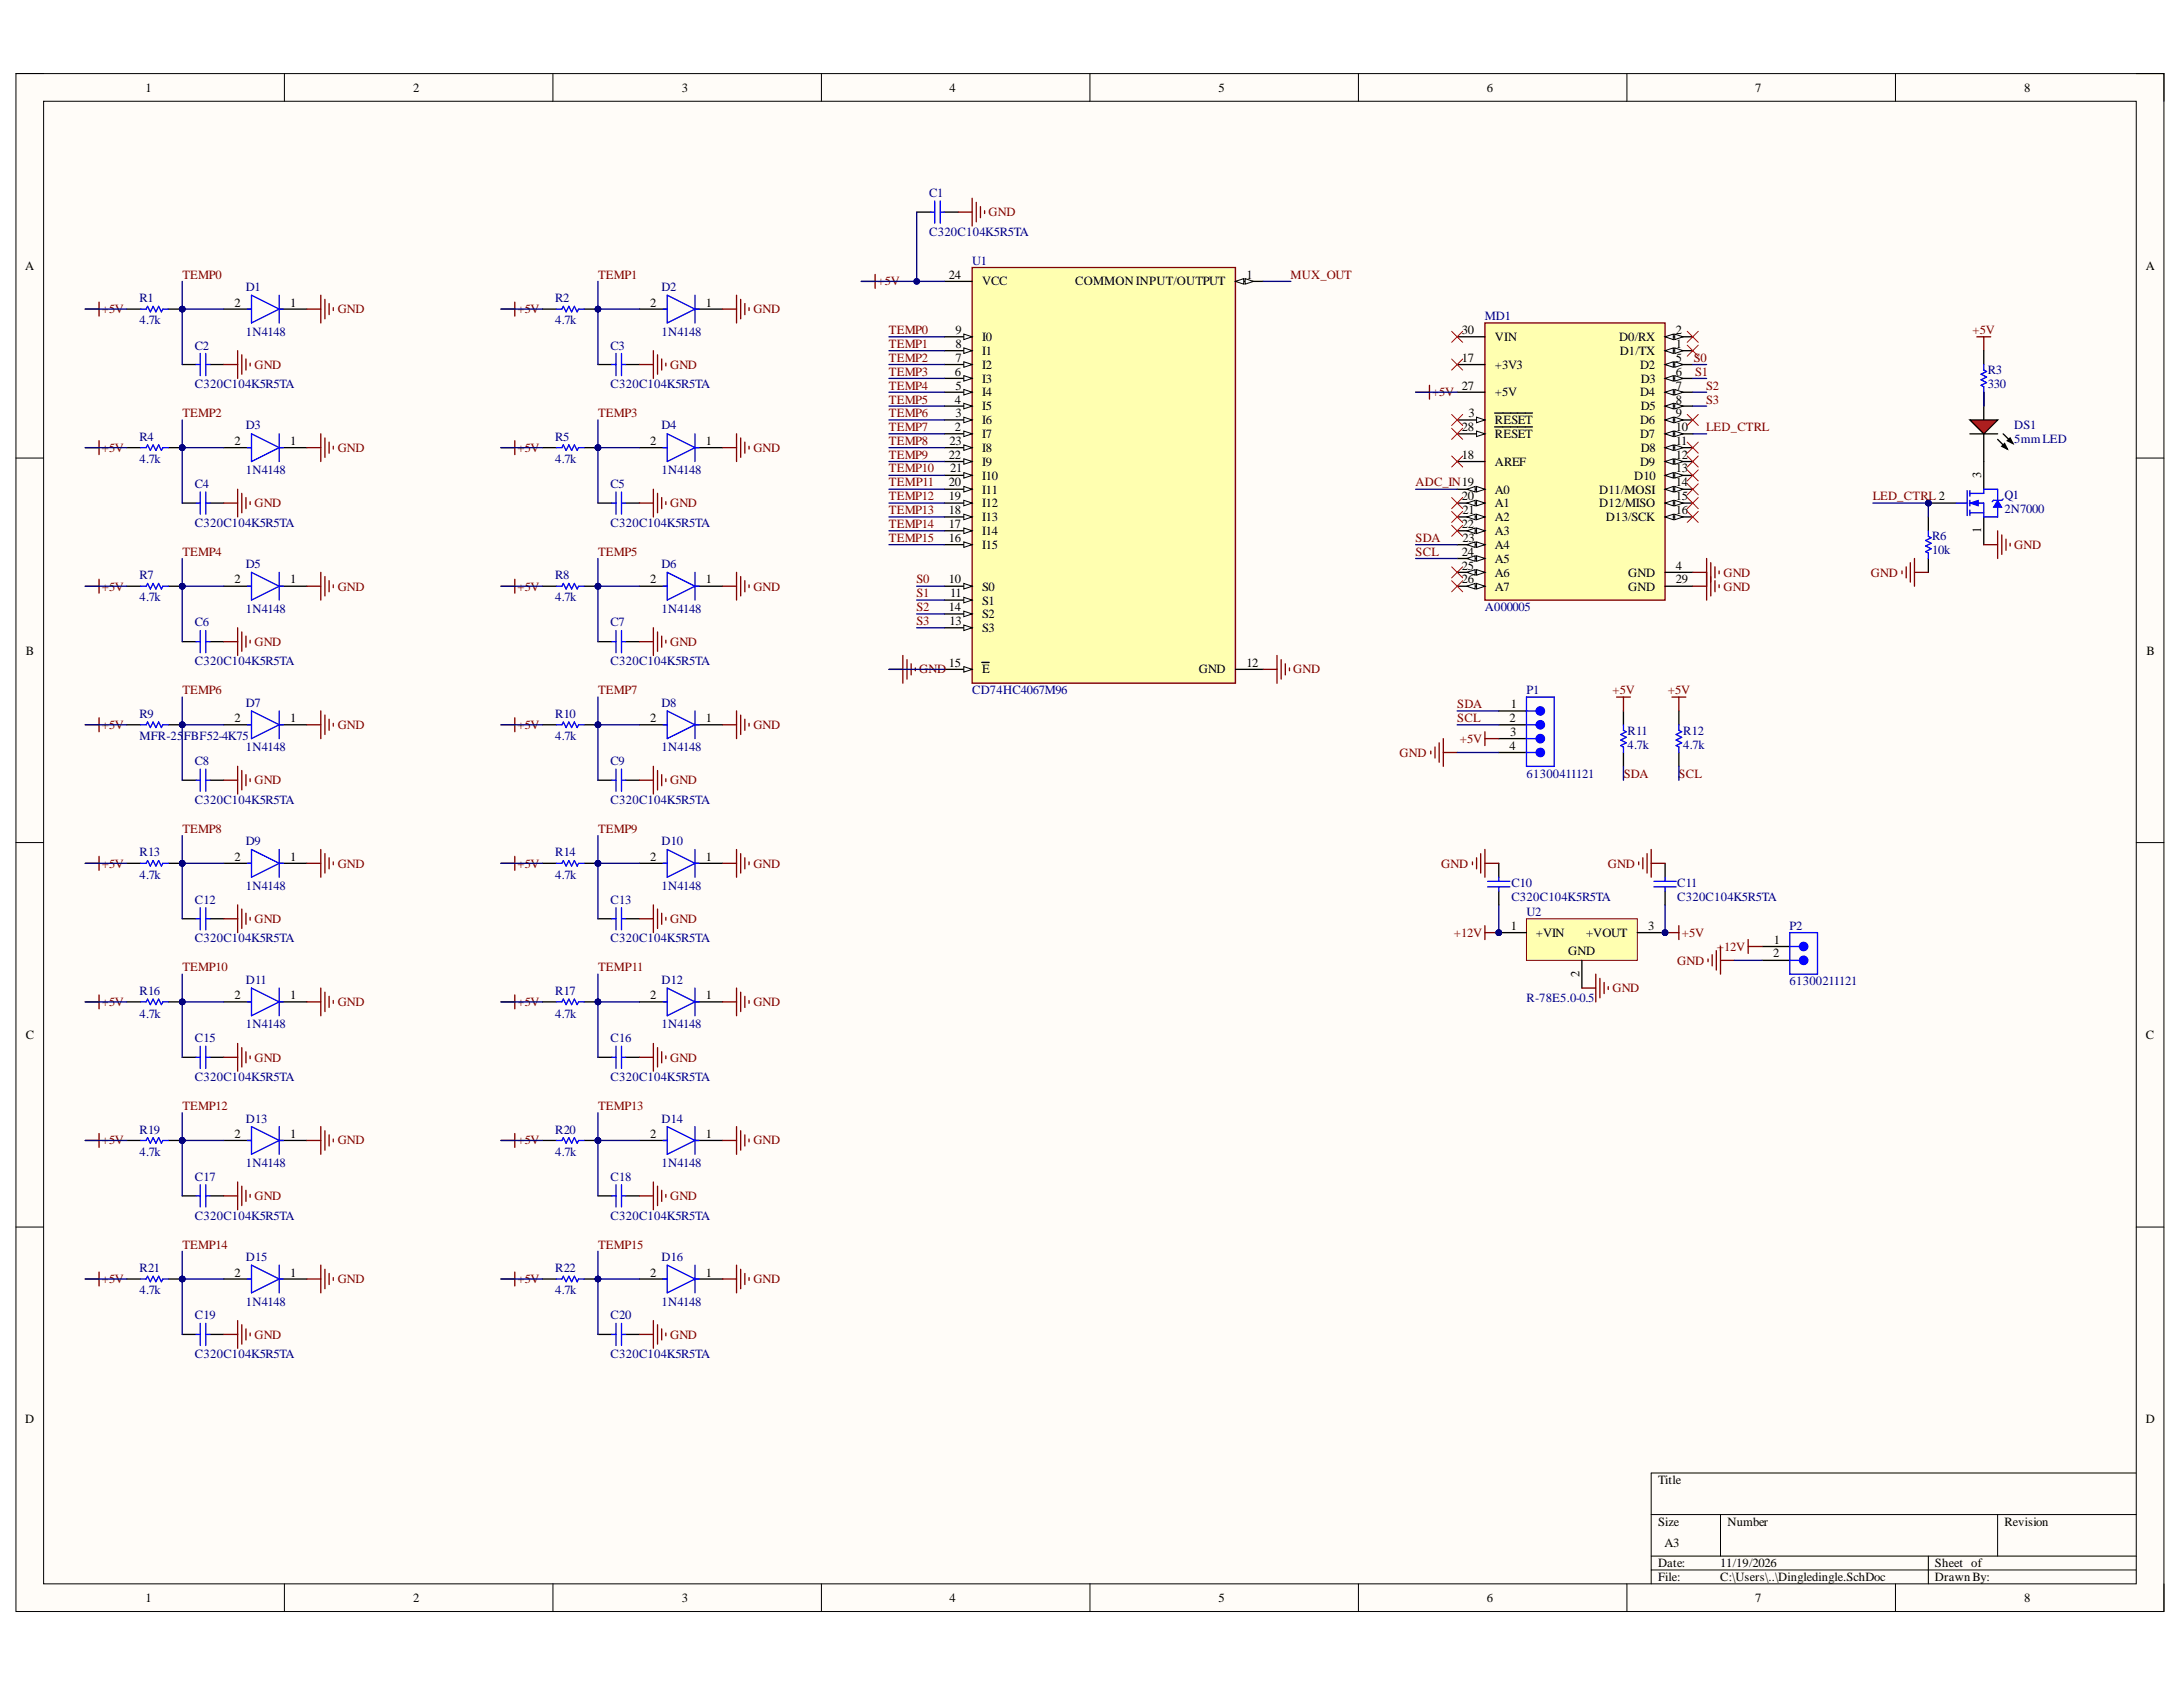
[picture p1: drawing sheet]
<svg xmlns="http://www.w3.org/2000/svg" width="279mm" height="216mm" viewBox="0 0 279 216" stroke-linecap="round" stroke-linejoin="round" font-family="sans-serif">
<defs><g id="words">
<text font-size="4.2" fill="#800000" x="253.6" y="68.6">PIQ101</text>
<text font-size="2.5" fill="#000080" x="253.6" y="51.5">PIR301</text>
<g font-size="1.6">
<text x="18.6" y="11.8">1</text>
<text x="52.9" y="11.8">2</text>
<text x="87.3" y="11.8">3</text>
<text x="121.5" y="11.8">4</text>
<text x="156" y="11.8">5</text>
<text x="190.3" y="11.8">6</text>
<text x="224.6" y="11.8">7</text>
<text x="259.1" y="11.8">8</text>
<text x="3.2" y="34.6">A</text>
<text x="121.5" y="35.7">24</text>
<text x="159.5" y="35.7">1</text>
<text x="274.6" y="34.6">A</text>
<text x="30" y="39.2">2</text>
<text x="37.1" y="39.2">1</text>
<text x="83.2" y="39.2">2</text>
<text x="90.3" y="39.2">1</text>
<text x="125.7" y="36.5">VCC</text>
<text x="137.6" y="36.5">COMMON INPUT/OUTPUT</text>
<text x="122.3" y="42.8">9</text>
<text x="122.3" y="44.6">8</text>
<text x="122.3" y="46.3">7</text>
<text x="125.7" y="43.6">I0</text>
<text x="125.7" y="45.4">I1</text>
<text x="125.7" y="47.2">I2</text>
<text x="187.1" y="46.3">17</text>
<text x="187.1" y="42.8">30</text>
<text x="191.3" y="47.2">+3V3</text>
<text x="191.3" y="43.6">VIN</text>
<text x="207.2" y="43.6">D0/RX</text>
<text x="207.3" y="45.4">D1/TX</text>
<text x="209.9" y="47.2">D2</text>
<text x="214.5" y="42.8">2</text>
<text x="214.5" y="44.6">1</text>
<text x="214.5" y="46.3">5</text>
<text x="122.2" y="48.1">6</text>
<text x="122.2" y="51.7">4</text>
<text x="122.3" y="49.9">5</text>
<text x="122.3" y="53.4">3</text>
<text x="125.7" y="49">I3</text>
<text x="125.7" y="50.7">I4</text>
<text x="125.7" y="52.5">I5</text>
<text x="187.1" y="49.9">27</text>
<text x="187.9" y="53.4">3</text>
<text x="191.3" y="50.7">+5V</text>
<text x="209.9" y="50.7">D4</text>
<text x="210" y="49">D3</text>
<text x="210" y="52.5">D5</text>
<text x="214.5" y="48.1">6</text>
<text x="214.5" y="49.9">7</text>
<text x="214.5" y="51.7">8</text>
<text x="214.5" y="53.4">9</text>
<text x="30" y="56.9">2</text>
<text x="37.1" y="56.9">1</text>
<text x="83.2" y="56.9">2</text>
<text x="90.3" y="56.9">1</text>
<text x="121.5" y="58.7">22</text>
<text x="121.5" y="56.9">23</text>
<text x="122.2" y="55.1">2</text>
<text x="125.7" y="54.3">I6</text>
<text x="125.7" y="56.1">I7</text>
<text x="125.7" y="57.8">I8</text>
<text x="125.7" y="59.6">I9</text>
<text x="187.1" y="55.1">28</text>
<text x="187.1" y="58.7">18</text>
<text x="191.3" y="54.3">RESET</text>
<text x="191.3" y="56.1">RESET</text>
<text x="191.3" y="59.6">AREF</text>
<text x="209.9" y="54.3">D6</text>
<text x="209.9" y="56.1">D7</text>
<text x="209.9" y="59.6">D9</text>
<text x="210" y="57.8">D8</text>
<text x="214.5" y="55.1">10</text>
<text x="214.5" y="56.9">11</text>
<text x="214.5" y="58.7">12</text>
<text x="121.5" y="62.2">20</text>
<text x="121.5" y="64">19</text>
<text x="121.5" y="65.8">18</text>
<text x="121.6" y="60.5">21</text>
<text x="125.7" y="61.4">I10</text>
<text x="125.7" y="63.2">I11</text>
<text x="125.7" y="64.9">I12</text>
<text x="187.1" y="64">20</text>
<text x="187.2" y="65.8">21</text>
<text x="191.3" y="63.2">A0</text>
<text x="191.3" y="64.9">A1</text>
<text x="204.7" y="63.2">D11/MOSI</text>
<text x="204.7" y="64.9">D12/MISO</text>
<text x="209.2" y="61.4">D10</text>
<text x="214.5" y="60.5">13</text>
<text x="214.5" y="62.2">14</text>
<text x="214.5" y="64">15</text>
<text x="214.5" y="65.8">16</text>
<text x="253.6" y="61.2" transform="rotate(-90 253.6 61.2)">3</text>
<text x="121.5" y="67.6">17</text>
<text x="121.5" y="69.3">16</text>
<text x="125.7" y="66.7">I13</text>
<text x="125.7" y="68.5">I14</text>
<text x="125.7" y="70.3">I15</text>
<text x="187.1" y="67.6">22</text>
<text x="187.1" y="71.1">24</text>
<text x="187.2" y="69.3">23</text>
<text x="191.3" y="66.7">A2</text>
<text x="191.3" y="68.5">A3</text>
<text x="191.3" y="70.3">A4</text>
<text x="205.5" y="66.7">D13/SCK</text>
<text x="253.6" y="68.2" transform="rotate(-90 253.6 68.2)">1</text>
<text x="30" y="74.7">2</text>
<text x="37.1" y="74.7">1</text>
<text x="83.2" y="74.7">2</text>
<text x="90.3" y="74.7">1</text>
<text x="121.5" y="74.7">10</text>
<text x="121.6" y="76.4">11</text>
<text x="125.7" y="75.6">S0</text>
<text x="125.7" y="77.4">S1</text>
<text x="187.1" y="72.9">25</text>
<text x="187.1" y="74.7">26</text>
<text x="191.3" y="72">A5</text>
<text x="191.3" y="73.8">A6</text>
<text x="191.3" y="75.6">A7</text>
<text x="208.4" y="73.8">GND</text>
<text x="208.4" y="75.6">GND</text>
<text x="214.5" y="72.9">4</text>
<text x="214.5" y="74.7">29</text>
<text x="3.3" y="83.8">B</text>
<text x="121.5" y="78.2">14</text>
<text x="121.5" y="80">13</text>
<text x="125.7" y="79.1">S2</text>
<text x="125.7" y="80.9">S3</text>
<text x="274.7" y="83.8">B</text>
<text x="121.5" y="85.3">15</text>
<text x="125.7" y="86.2">E</text>
<text x="153.4" y="86.2">GND</text>
<text x="159.5" y="85.3">12</text>
<text x="30" y="92.4">2</text>
<text x="37.1" y="92.4">1</text>
<text x="83.2" y="92.4">2</text>
<text x="90.3" y="92.4">1</text>
<text x="193.2" y="92.4">2</text>
<text x="193.2" y="96">4</text>
<text x="193.3" y="94.2">3</text>
<text x="193.4" y="90.6">1</text>
<text x="30" y="110.2">2</text>
<text x="37.1" y="110.2">1</text>
<text x="83.2" y="110.2">2</text>
<text x="90.3" y="110.2">1</text>
<text x="193.4" y="119">1</text>
<text x="196.6" y="119.9">+VIN</text>
<text x="203" y="119.9">+VOUT</text>
<text x="210.9" y="119">3</text>
<text x="200.7" y="122.2">GND</text>
<text x="202.1" y="125.1" transform="rotate(-90 202.1 125.1)">2</text>
<text x="226.9" y="122.5">2</text>
<text x="227" y="120.8">1</text>
<text x="30" y="127.9">2</text>
<text x="37.1" y="127.9">1</text>
<text x="83.2" y="127.9">2</text>
<text x="90.3" y="127.9">1</text>
<text x="3.3" y="133">C</text>
<text x="274.6" y="133">C</text>
<text x="30" y="145.6">2</text>
<text x="37.1" y="145.6">1</text>
<text x="83.2" y="145.6">2</text>
<text x="90.3" y="145.6">1</text>
<text x="30" y="163.4">2</text>
<text x="37.1" y="163.4">1</text>
<text x="83.2" y="163.4">2</text>
<text x="90.3" y="163.4">1</text>
<text x="3.2" y="182.1">D</text>
<text x="274.6" y="182.1">D</text>
<text x="212.2" y="189.9">Title</text>
<text x="212.2" y="195.2">Size</text>
<text x="213.1" y="198">A3</text>
<text x="221.1" y="195.2">Number</text>
<text x="256.5" y="195.2">Revision</text>
<text x="212.2" y="200.6">Date:</text>
<text x="212.2" y="202.4">File:</text>
<text x="220.2" y="200.6">11/19/2026</text>
<text x="220.2" y="202.4">C:\Users\..\Dingledingle.SchDoc</text>
<text x="247.7" y="200.6">Sheet of</text>
<text x="247.7" y="202.4">Drawn By:</text>
<text x="18.6" y="205">1</text>
<text x="52.9" y="205">2</text>
<text x="87.3" y="205">3</text>
<text x="121.5" y="205">4</text>
<text x="156" y="205">5</text>
<text x="190.3" y="205">6</text>
<text x="224.6" y="205">7</text>
<text x="259.1" y="205">8</text>
</g>
<g font-size="1.6" fill="#000080">
<text x="118.9" y="25.2">C1</text>
<text x="118.9" y="30.2">C320C104K5R5TA</text>
<text x="124.4" y="33.9">U1</text>
<text x="17.8" y="38.6">R1</text>
<text x="17.8" y="41.5">4.7k</text>
<text x="31.5" y="37.3">D1</text>
<text x="71" y="38.6">R2</text>
<text x="71" y="41.5">4.7k</text>
<text x="84.7" y="37.3">D2</text>
<text x="190.1" y="41">MD1</text>
<text x="25" y="44.7">C2</text>
<text x="31.5" y="43">1N4148</text>
<text x="78.2" y="44.7">C3</text>
<text x="84.7" y="43">1N4148</text>
<text x="254.4" y="47.9">R3</text>
<text x="25" y="49.6">C320C104K5R5TA</text>
<text x="78.2" y="49.6">C320C104K5R5TA</text>
<text x="254.4" y="49.6">330</text>
<text x="17.8" y="56.4">R4</text>
<text x="17.8" y="59.3">4.7k</text>
<text x="31.5" y="55">D3</text>
<text x="71" y="56.4">R5</text>
<text x="71" y="59.3">4.7k</text>
<text x="84.7" y="55">D4</text>
<text x="257.8" y="55">DS1</text>
<text x="257.8" y="56.7">5mmLED</text>
<text x="25" y="62.4">C4</text>
<text x="31.5" y="60.6">1N4148</text>
<text x="78.2" y="62.4">C5</text>
<text x="84.7" y="60.6">1N4148</text>
<text x="256.5" y="63.8">Q1</text>
<text x="256.5" y="65.6">2N7000</text>
<text x="25" y="67.4">C320C104K5R5TA</text>
<text x="78.2" y="67.4">C320C104K5R5TA</text>
<text x="247.3" y="69.2">R6</text>
<text x="247.3" y="70.9">10k</text>
<text x="17.8" y="74.2">R7</text>
<text x="17.8" y="76.9">4.7k</text>
<text x="31.5" y="72.7">D5</text>
<text x="71" y="74.2">R8</text>
<text x="71" y="76.9">4.7k</text>
<text x="84.7" y="72.7">D6</text>
<text x="25" y="80.2">C6</text>
<text x="31.5" y="78.4">1N4148</text>
<text x="78.2" y="80.2">C7</text>
<text x="84.7" y="78.4">1N4148</text>
<text x="190.1" y="78.2">A000005</text>
<text x="25" y="85.2">C320C104K5R5TA</text>
<text x="78.2" y="85.2">C320C104K5R5TA</text>
<text x="124.4" y="88.9">CD74HC4067M96</text>
<text x="195.4" y="88.9">P1</text>
<text x="17.8" y="91.9">R9</text>
<text x="17.8" y="94.7">MFR-25</text>
<text x="23.5" y="94.7">FBF52-4K75</text>
<text x="31.5" y="90.5">D7</text>
<text x="71" y="91.9">R10</text>
<text x="71" y="94.7">4.7k</text>
<text x="84.7" y="90.5">D8</text>
<text x="208.3" y="94">R11</text>
<text x="208.3" y="95.8">4.7k</text>
<text x="215.4" y="94">R12</text>
<text x="215.4" y="95.8">4.7k</text>
<text x="25" y="97.9">C8</text>
<text x="31.5" y="96.1">1N4148</text>
<text x="78.2" y="97.9">C9</text>
<text x="84.7" y="96.1">1N4148</text>
<text x="195.4" y="99.5">61300411121</text>
<text x="25" y="102.9">C320C104K5R5TA</text>
<text x="78.2" y="102.9">C320C104K5R5TA</text>
<text x="17.8" y="109.6">R13</text>
<text x="17.8" y="112.5">4.7k</text>
<text x="31.5" y="108.2">D9</text>
<text x="31.5" y="113.9">1N4148</text>
<text x="71" y="109.6">R14</text>
<text x="71" y="112.5">4.7k</text>
<text x="84.7" y="108.2">D10</text>
<text x="84.7" y="113.9">1N4148</text>
<text x="193.4" y="113.5">C10</text>
<text x="214.7" y="113.5">C11</text>
<text x="25" y="115.7">C12</text>
<text x="78.2" y="115.7">C13</text>
<text x="193.4" y="115.3">C320C104K5R5TA</text>
<text x="195.4" y="117.2">U2</text>
<text x="214.7" y="115.3">C320C104K5R5TA</text>
<text x="229" y="119">P2</text>
<text x="25" y="120.6">C320C104K5R5TA</text>
<text x="31.5" y="125.9">D11</text>
<text x="78.2" y="120.6">C320C104K5R5TA</text>
<text x="84.7" y="125.9">D12</text>
<text x="17.8" y="127.3">R16</text>
<text x="17.8" y="130.2">4.7k</text>
<text x="31.5" y="131.6">1N4148</text>
<text x="71" y="127.3">R17</text>
<text x="71" y="130.2">4.7k</text>
<text x="84.7" y="131.6">1N4148</text>
<text x="195.4" y="128.2">R-78E5.0-0.5</text>
<text x="229" y="126.1">61300211121</text>
<text x="25" y="133.4">C15</text>
<text x="78.2" y="133.4">C16</text>
<text x="25" y="138.3">C320C104K5R5TA</text>
<text x="31.5" y="143.7">D13</text>
<text x="78.2" y="138.3">C320C104K5R5TA</text>
<text x="84.7" y="143.7">D14</text>
<text x="17.8" y="145.1">R19</text>
<text x="17.8" y="147.9">4.7k</text>
<text x="31.5" y="149.3">1N4148</text>
<text x="71" y="145.1">R20</text>
<text x="71" y="147.9">4.7k</text>
<text x="84.7" y="149.3">1N4148</text>
<text x="25" y="151.1">C17</text>
<text x="78.2" y="151.1">C18</text>
<text x="25" y="156.1">C320C104K5R5TA</text>
<text x="31.5" y="161.4">D15</text>
<text x="78.2" y="156.1">C320C104K5R5TA</text>
<text x="84.7" y="161.4">D16</text>
<text x="17.8" y="162.8">R21</text>
<text x="17.8" y="165.7">4.7k</text>
<text x="31.5" y="167.1">1N4148</text>
<text x="71" y="162.8">R22</text>
<text x="71" y="165.7">4.7k</text>
<text x="84.7" y="167.1">1N4148</text>
<text x="25" y="168.9">C19</text>
<text x="25" y="173.8">C320C104K5R5TA</text>
<text x="78.2" y="168.9">C20</text>
<text x="78.2" y="173.8">C320C104K5R5TA</text>
</g>
<g font-size="1.6" fill="#800000">
<text x="126.5" y="27.7">GND</text>
<text x="23.3" y="35.7">TEMP0</text>
<text x="76.5" y="35.7">TEMP1</text>
<text x="165.2" y="35.7">MUX_OUT</text>
<text x="13" y="40.1">+5V</text>
<text x="43.2" y="40.1">GND</text>
<text x="66.2" y="40.1">+5V</text>
<text x="96.4" y="40.1">GND</text>
<text x="112.3" y="36.5">+5V</text>
<text x="32.6" y="47.2">GND</text>
<text x="85.8" y="47.2">GND</text>
<text x="113.8" y="42.8">TEMP0</text>
<text x="113.8" y="44.6">TEMP1</text>
<text x="113.8" y="46.3">TEMP2</text>
<text x="216.8" y="46.3">S0</text>
<text x="252.5" y="42.8">+5V</text>
<text x="23.3" y="53.4">TEMP2</text>
<text x="76.5" y="53.4">TEMP3</text>
<text x="113.8" y="48.1">TEMP3</text>
<text x="113.8" y="49.9">TEMP4</text>
<text x="113.8" y="51.7">TEMP5</text>
<text x="113.8" y="53.4">TEMP6</text>
<text x="183.3" y="50.7">+5V</text>
<text x="216.9" y="48.1">S1</text>
<text x="218.4" y="49.9">S2</text>
<text x="218.4" y="51.7">S3</text>
<text x="13" y="57.8">+5V</text>
<text x="43.2" y="57.8">GND</text>
<text x="66.2" y="57.8">+5V</text>
<text x="96.4" y="57.8">GND</text>
<text x="113.8" y="55.1">TEMP7</text>
<text x="113.8" y="56.9">TEMP8</text>
<text x="113.8" y="58.7">TEMP9</text>
<text x="218.4" y="55.1">LED_CTRL</text>
<text x="32.6" y="64.9">GND</text>
<text x="85.8" y="64.9">GND</text>
<text x="113.8" y="60.5">TEMP10</text>
<text x="113.8" y="62.2">TEMP11</text>
<text x="113.8" y="64">TEMP12</text>
<text x="113.8" y="65.8">TEMP13</text>
<text x="181.2" y="62.2">ADC_IN19</text>
<text x="239.7" y="64">LED_CTRL 2</text>
<text x="23.3" y="71.1">TEMP4</text>
<text x="76.5" y="71.1">TEMP5</text>
<text x="113.8" y="67.6">TEMP14</text>
<text x="113.8" y="69.3">TEMP15</text>
<text x="181.2" y="69.3">SDA</text>
<text x="181.2" y="71.1">SCL</text>
<text x="257.8" y="70.3">GND</text>
<text x="13" y="75.6">+5V</text>
<text x="43.2" y="75.6">GND</text>
<text x="66.2" y="75.6">+5V</text>
<text x="96.4" y="75.6">GND</text>
<text x="117.3" y="74.7">S0</text>
<text x="117.3" y="76.4">S1</text>
<text x="220.6" y="73.8">GND</text>
<text x="220.6" y="75.6">GND</text>
<text x="239.4" y="73.8">GND</text>
<text x="32.6" y="82.7">GND</text>
<text x="85.8" y="82.7">GND</text>
<text x="117.3" y="78.2">S2</text>
<text x="117.3" y="80">S3</text>
<text x="23.3" y="88.9">TEMP6</text>
<text x="76.5" y="88.9">TEMP7</text>
<text x="117.7" y="86.2">GND</text>
<text x="165.5" y="86.2">GND</text>
<text x="206.4" y="88.9">+5V</text>
<text x="213.5" y="88.9">+5V</text>
<text x="13" y="93.3">+5V</text>
<text x="43.2" y="93.3">GND</text>
<text x="66.2" y="93.3">+5V</text>
<text x="96.4" y="93.3">GND</text>
<text x="186.5" y="90.6">SDA</text>
<text x="186.5" y="92.4">SCL</text>
<text x="186.8" y="95">+5V</text>
<text x="32.6" y="100.4">GND</text>
<text x="85.8" y="100.4">GND</text>
<text x="179.1" y="96.8">GND</text>
<text x="207.8" y="99.5">SDA</text>
<text x="214.8" y="99.5">SCL</text>
<text x="23.3" y="106.6">TEMP8</text>
<text x="76.5" y="106.6">TEMP9</text>
<text x="13" y="111">+5V</text>
<text x="43.2" y="111">GND</text>
<text x="66.2" y="111">+5V</text>
<text x="96.4" y="111">GND</text>
<text x="184.5" y="111">GND</text>
<text x="205.8" y="111">GND</text>
<text x="32.6" y="118.1">GND</text>
<text x="85.8" y="118.1">GND</text>
<text x="186.1" y="119.9">+12V</text>
<text x="215.3" y="119.9">+5V</text>
<text x="23.3" y="124.3">TEMP10</text>
<text x="76.5" y="124.3">TEMP11</text>
<text x="214.7" y="123.5">GND</text>
<text x="219.7" y="121.7">+</text>
<text x="220.7" y="121.7">12V</text>
<text x="13" y="128.8">+5V</text>
<text x="43.2" y="128.8">GND</text>
<text x="66.2" y="128.8">+5V</text>
<text x="96.4" y="128.8">GND</text>
<text x="206.4" y="127">GND</text>
<text x="32.6" y="135.9">GND</text>
<text x="85.8" y="135.9">GND</text>
<text x="23.3" y="142.1">TEMP12</text>
<text x="76.5" y="142.1">TEMP13</text>
<text x="13" y="146.5">+5V</text>
<text x="43.2" y="146.5">GND</text>
<text x="66.2" y="146.5">+5V</text>
<text x="96.4" y="146.5">GND</text>
<text x="32.6" y="153.6">GND</text>
<text x="85.8" y="153.6">GND</text>
<text x="23.3" y="159.8">TEMP14</text>
<text x="76.5" y="159.8">TEMP15</text>
<text x="13" y="164.2">+5V</text>
<text x="43.2" y="164.2">GND</text>
<text x="66.2" y="164.2">+5V</text>
<text x="96.4" y="164.2">GND</text>
<text x="32.6" y="171.3">GND</text>
<text x="85.8" y="171.3">GND</text>
</g>
<text font-size=".7" x="157.7" y="36.1">PIU101</text>
</g></defs>
<path d="M2 9.4h275v196.8h-275z" fill-rule="evenodd" fill="#fffcf8"/>
<path d="M2 9.4h275v196.8h-275z" fill="none" stroke="#000" stroke-width=".13"/>
<path d="M5.6 13h267.8v189.7h-267.8z" fill-rule="evenodd" fill="#fffcf8"/>
<g fill="none" stroke="#000" stroke-width=".13">
<path d="M2 9.4h3.6M5.6 13h267.8v189.7h-267.8zM36.4 9.4v3.6M70.8 9.4v3.6M105.1 9.4v3.6M139.5 9.4v3.6M173.9 9.4v3.6M208.2 9.4v3.6M242.6 9.4v3.6M273.4 9.4h3.6v3.6M2 58.6h3.6M273.4 58.6h3.6"/>
<path d="M2 107.8h3.6M273.4 107.8h3.6M2 157h3.6M273.4 157h3.6M211.3 193.8h62.1M211.3 199.1h62.1M220.2 193.8v5.3M246.8 199.1v3.6M255.7 193.8v5.3M273.4 188.5h-62.1v14.2M36.4 202.7v3.5M70.8 202.7v3.5"/>
<path d="M105.1 202.7v3.5M139.5 202.7v3.5M173.9 202.7v3.5M208.2 202.7v3.5M211.3 200.9h62.1M242.6 202.7v3.5M277 202.7v3.5"/>
</g>
<path d="M124.4 34.2h33.7v53.2h-33.7z" fill-rule="evenodd" fill="#ffffb0"/>
<path d="M124.4 34.2h33.7v53.2h-33.7z" fill="none" stroke="#800000" stroke-width=".17"/>
<path d="M120.9 36h3.5M120.9 85.7h3.5" fill="none" stroke="#000" stroke-width=".17"/>
<path d="M123.4 85.3l1 .4-1 .3z" fill="#f8fcff"/>
<path d="M123.4 85.3l1 .4-1 .3z" fill="none" stroke="#000" stroke-width=".13"/>
<path d="M158.1 36h3.6M120.9 43.1h3.5M125.7 84.8h.9" fill="none" stroke="#000" stroke-width=".17"/>
<path d="M123.4 42.8l1 .3-1 .4z" fill="#f8fcff"/>
<path d="M123.4 42.8l1 .3-1 .4z" fill="none" stroke="#000" stroke-width=".13"/>
<path d="M120.9 44.9h3.5" fill="none" stroke="#000" stroke-width=".17"/>
<path d="M123.4 44.5l1 .4-1 .3z" fill="#f8fcff"/>
<path d="M123.4 44.5l1 .4-1 .3z" fill="none" stroke="#000" stroke-width=".13"/>
<path d="M120.9 46.7h3.5" fill="none" stroke="#000" stroke-width=".17"/>
<path d="M123.4 46.3l1 .4-1 .3z" fill="#f8fcff"/>
<path d="M123.4 46.3l1 .4-1 .3z" fill="none" stroke="#000" stroke-width=".13"/>
<path d="M120.9 48.4h3.5" fill="none" stroke="#000" stroke-width=".17"/>
<path d="M123.4 48.1l1 .3-1 .4z" fill="#f8fcff"/>
<path d="M123.4 48.1l1 .3-1 .4z" fill="none" stroke="#000" stroke-width=".13"/>
<path d="M120.9 50.2h3.5" fill="none" stroke="#000" stroke-width=".17"/>
<path d="M123.4 49.8l1 .4-1 .4z" fill="#f8fcff"/>
<path d="M123.4 49.8l1 .4-1 .4z" fill="none" stroke="#000" stroke-width=".13"/>
<path d="M120.9 52h3.5" fill="none" stroke="#000" stroke-width=".17"/>
<path d="M123.4 51.6l1 .4-1 .3z" fill="#f8fcff"/>
<path d="M123.4 51.6l1 .4-1 .3z" fill="none" stroke="#000" stroke-width=".13"/>
<path d="M120.9 53.7h3.5" fill="none" stroke="#000" stroke-width=".17"/>
<path d="M123.4 53.4l1 .3-1 .4z" fill="#f8fcff"/>
<path d="M123.4 53.4l1 .3-1 .4z" fill="none" stroke="#000" stroke-width=".13"/>
<path d="M120.9 55.5h3.5" fill="none" stroke="#000" stroke-width=".17"/>
<path d="M123.4 55.2l1 .3-1 .4z" fill="#f8fcff"/>
<path d="M123.4 55.2l1 .3-1 .4z" fill="none" stroke="#000" stroke-width=".13"/>
<path d="M120.9 57.3h3.5" fill="none" stroke="#000" stroke-width=".17"/>
<path d="M123.4 56.9l1 .4-1 .3z" fill="#f8fcff"/>
<path d="M123.4 56.9l1 .4-1 .3z" fill="none" stroke="#000" stroke-width=".13"/>
<path d="M120.9 59.1h3.5" fill="none" stroke="#000" stroke-width=".17"/>
<path d="M123.4 58.7l1 .4-1 .3z" fill="#f8fcff"/>
<path d="M123.4 58.7l1 .4-1 .3z" fill="none" stroke="#000" stroke-width=".13"/>
<path d="M120.9 60.8h3.5" fill="none" stroke="#000" stroke-width=".17"/>
<path d="M123.4 60.5l1 .3-1 .4z" fill="#f8fcff"/>
<path d="M123.4 60.5l1 .3-1 .4z" fill="none" stroke="#000" stroke-width=".13"/>
<path d="M120.9 62.6h3.5" fill="none" stroke="#000" stroke-width=".17"/>
<path d="M123.4 62.3l1 .3-1 .4z" fill="#f8fcff"/>
<path d="M123.4 62.3l1 .3-1 .4z" fill="none" stroke="#000" stroke-width=".13"/>
<path d="M120.9 64.4h3.5" fill="none" stroke="#000" stroke-width=".17"/>
<path d="M123.4 64l1 .4-1 .3z" fill="#f8fcff"/>
<path d="M123.4 64l1 .4-1 .3z" fill="none" stroke="#000" stroke-width=".13"/>
<path d="M120.9 66.2h3.5" fill="none" stroke="#000" stroke-width=".17"/>
<path d="M123.4 65.8l1 .4-1 .3z" fill="#f8fcff"/>
<path d="M123.4 65.8l1 .4-1 .3z" fill="none" stroke="#000" stroke-width=".13"/>
<path d="M120.9 67.9h3.5" fill="none" stroke="#000" stroke-width=".17"/>
<path d="M123.4 67.6l1 .3-1 .4z" fill="#f8fcff"/>
<path d="M123.4 67.6l1 .3-1 .4z" fill="none" stroke="#000" stroke-width=".13"/>
<path d="M120.9 69.7h3.5" fill="none" stroke="#000" stroke-width=".17"/>
<path d="M123.4 69.3l1 .4-1 .4z" fill="#f8fcff"/>
<path d="M123.4 69.3l1 .4-1 .4z" fill="none" stroke="#000" stroke-width=".13"/>
<path d="M120.9 75h3.5" fill="none" stroke="#000" stroke-width=".17"/>
<path d="M123.4 74.7l1 .3-1 .4z" fill="#f8fcff"/>
<path d="M123.4 74.7l1 .3-1 .4z" fill="none" stroke="#000" stroke-width=".13"/>
<path d="M120.9 76.8h3.5" fill="none" stroke="#000" stroke-width=".17"/>
<path d="M123.4 76.4l1 .4-1 .4z" fill="#f8fcff"/>
<path d="M123.4 76.4l1 .4-1 .4z" fill="none" stroke="#000" stroke-width=".13"/>
<path d="M120.9 78.6h3.5" fill="none" stroke="#000" stroke-width=".17"/>
<path d="M123.4 78.2l1 .4-1 .3z" fill="#f8fcff"/>
<path d="M123.4 78.2l1 .4-1 .3z" fill="none" stroke="#000" stroke-width=".13"/>
<path d="M120.9 80.3h3.5" fill="none" stroke="#000" stroke-width=".17"/>
<path d="M123.4 80l1 .3-1 .4z" fill="#f8fcff"/>
<path d="M123.4 80l1 .3-1 .4z" fill="none" stroke="#000" stroke-width=".13"/>
<path d="M158.1 85.7h3.6" fill="none" stroke="#000" stroke-width=".17"/>
<circle cx="191.8" cy="119.4" r=".35" fill="#000080"/>
<circle cx="191.8" cy="119.4" r=".35" fill="none" stroke="#000080" stroke-width=".13"/>
<circle cx="213.1" cy="119.4" r=".35" fill="#000080"/>
<circle cx="213.1" cy="119.4" r=".35" fill="none" stroke="#000080" stroke-width=".13"/>
<path d="M195.4 117.6h14.2v5.3h-14.2z" fill-rule="evenodd" fill="#ffffb0"/>
<path d="M195.4 117.6h14.2v5.3h-14.2z" fill="none" stroke="#800000" stroke-width=".13"/>
<path d="M191.8 119.4h3.6" fill="none" stroke="#000" stroke-width=".17"/>
<circle cx="191.8" cy="119.4" r=".35" fill="#000080"/>
<circle cx="191.8" cy="119.4" r=".35" fill="none" stroke="#000080" stroke-width=".13"/>
<path d="M209.6 119.4h3.5M202.5 122.9v3.5" fill="none" stroke="#000" stroke-width=".17"/>
<circle cx="213.1" cy="119.4" r=".35" fill="#000080"/>
<circle cx="213.1" cy="119.4" r=".35" fill="none" stroke="#000080" stroke-width=".13"/>
<path d="M190.1 41.3h23v35.5h-23z" fill-rule="evenodd" fill="#ffffb0"/>
<path d="M190.1 41.3h23v35.5h-23z" fill="none" stroke="#800000" stroke-width=".17"/>
<path d="M186.5 46.7h3.6M186.5 43.1h3.6M213.1 43.1h3.6" fill="none" stroke="#000" stroke-width=".17"/>
<path d="M213.1 43.1l1.1-.3v.7z" fill="#f8fcff"/>
<path d="M213.1 43.1l1.1-.3v.7z" fill="none" stroke="#000" stroke-width=".13"/>
<path d="M214.3 42.8l1.1 .3-1.1 .4z" fill="#f8fcff"/>
<path d="M214.3 42.8l1.1 .3-1.1 .4z" fill="none" stroke="#000" stroke-width=".13"/>
<path d="M213.1 44.9h3.6" fill="none" stroke="#000" stroke-width=".17"/>
<path d="M213.1 44.9l1.1-.4v.7z" fill="#f8fcff"/>
<path d="M213.1 44.9l1.1-.4v.7z" fill="none" stroke="#000" stroke-width=".13"/>
<path d="M214.3 44.5l1.1 .4-1.1 .3z" fill="#f8fcff"/>
<path d="M214.3 44.5l1.1 .4-1.1 .3z" fill="none" stroke="#000" stroke-width=".13"/>
<path d="M213.1 46.7h3.6" fill="none" stroke="#000" stroke-width=".17"/>
<path d="M213.1 46.7l1.1-.4v.7z" fill="#f8fcff"/>
<path d="M213.1 46.7l1.1-.4v.7z" fill="none" stroke="#000" stroke-width=".13"/>
<path d="M214.3 46.3l1.1 .4-1.1 .3z" fill="#f8fcff"/>
<path d="M214.3 46.3l1.1 .4-1.1 .3z" fill="none" stroke="#000" stroke-width=".13"/>
<path d="M213.1 48.4h3.6" fill="none" stroke="#000" stroke-width=".17"/>
<path d="M213.1 48.4l1.1-.3v.7z" fill="#f8fcff"/>
<path d="M213.1 48.4l1.1-.3v.7z" fill="none" stroke="#000" stroke-width=".13"/>
<path d="M214.3 48.1l1.1 .3-1.1 .4z" fill="#f8fcff"/>
<path d="M214.3 48.1l1.1 .3-1.1 .4z" fill="none" stroke="#000" stroke-width=".13"/>
<path d="M213.1 50.2h3.6" fill="none" stroke="#000" stroke-width=".17"/>
<path d="M213.1 50.2l1.1-.4v.8z" fill="#f8fcff"/>
<path d="M213.1 50.2l1.1-.4v.8z" fill="none" stroke="#000" stroke-width=".13"/>
<path d="M214.3 49.8l1.1 .4-1.1 .4z" fill="#f8fcff"/>
<path d="M214.3 49.8l1.1 .4-1.1 .4z" fill="none" stroke="#000" stroke-width=".13"/>
<path d="M213.1 52h3.6" fill="none" stroke="#000" stroke-width=".17"/>
<path d="M213.1 52l1.1-.4v.7z" fill="#f8fcff"/>
<path d="M213.1 52l1.1-.4v.7z" fill="none" stroke="#000" stroke-width=".13"/>
<path d="M214.3 51.6l1.1 .4-1.1 .3z" fill="#f8fcff"/>
<path d="M214.3 51.6l1.1 .4-1.1 .3z" fill="none" stroke="#000" stroke-width=".13"/>
<path d="M213.1 53.7h3.6" fill="none" stroke="#000" stroke-width=".17"/>
<path d="M213.1 53.7l1.1-.3v.7z" fill="#f8fcff"/>
<path d="M213.1 53.7l1.1-.3v.7z" fill="none" stroke="#000" stroke-width=".13"/>
<path d="M214.3 53.4l1.1 .3-1.1 .4z" fill="#f8fcff"/>
<path d="M214.3 53.4l1.1 .3-1.1 .4z" fill="none" stroke="#000" stroke-width=".13"/>
<path d="M213.1 55.5h3.6" fill="none" stroke="#000" stroke-width=".17"/>
<path d="M213.1 55.5l1.1-.3v.7z" fill="#f8fcff"/>
<path d="M213.1 55.5l1.1-.3v.7z" fill="none" stroke="#000" stroke-width=".13"/>
<path d="M214.3 55.2l1.1 .3-1.1 .4z" fill="#f8fcff"/>
<path d="M214.3 55.2l1.1 .3-1.1 .4z" fill="none" stroke="#000" stroke-width=".13"/>
<path d="M213.1 57.3h3.6" fill="none" stroke="#000" stroke-width=".17"/>
<path d="M213.1 57.3l1.1-.4v.7z" fill="#f8fcff"/>
<path d="M213.1 57.3l1.1-.4v.7z" fill="none" stroke="#000" stroke-width=".13"/>
<path d="M214.3 56.9l1.1 .4-1.1 .3z" fill="#f8fcff"/>
<path d="M214.3 56.9l1.1 .4-1.1 .3z" fill="none" stroke="#000" stroke-width=".13"/>
<path d="M213.1 59.1h3.6" fill="none" stroke="#000" stroke-width=".17"/>
<path d="M213.1 59.1l1.1-.4v.7z" fill="#f8fcff"/>
<path d="M213.1 59.1l1.1-.4v.7z" fill="none" stroke="#000" stroke-width=".13"/>
<path d="M214.3 58.7l1.1 .4-1.1 .3z" fill="#f8fcff"/>
<path d="M214.3 58.7l1.1 .4-1.1 .3z" fill="none" stroke="#000" stroke-width=".13"/>
<path d="M213.1 60.8h3.6" fill="none" stroke="#000" stroke-width=".17"/>
<path d="M213.1 60.8l1.1-.3v.7z" fill="#f8fcff"/>
<path d="M213.1 60.8l1.1-.3v.7z" fill="none" stroke="#000" stroke-width=".13"/>
<path d="M214.3 60.5l1.1 .3-1.1 .4z" fill="#f8fcff"/>
<path d="M214.3 60.5l1.1 .3-1.1 .4z" fill="none" stroke="#000" stroke-width=".13"/>
<path d="M213.1 62.6h3.6" fill="none" stroke="#000" stroke-width=".17"/>
<path d="M213.1 62.6l1.1-.3v.7z" fill="#f8fcff"/>
<path d="M213.1 62.6l1.1-.3v.7z" fill="none" stroke="#000" stroke-width=".13"/>
<path d="M214.3 62.3l1.1 .3-1.1 .4z" fill="#f8fcff"/>
<path d="M214.3 62.3l1.1 .3-1.1 .4z" fill="none" stroke="#000" stroke-width=".13"/>
<path d="M213.1 64.4h3.6" fill="none" stroke="#000" stroke-width=".17"/>
<path d="M213.1 64.4l1.1-.4v.7z" fill="#f8fcff"/>
<path d="M213.1 64.4l1.1-.4v.7z" fill="none" stroke="#000" stroke-width=".13"/>
<path d="M214.3 64l1.1 .4-1.1 .3z" fill="#f8fcff"/>
<path d="M214.3 64l1.1 .4-1.1 .3z" fill="none" stroke="#000" stroke-width=".13"/>
<path d="M213.1 66.2h3.6" fill="none" stroke="#000" stroke-width=".17"/>
<path d="M213.1 66.2l1.1-.4v.7z" fill="#f8fcff"/>
<path d="M213.1 66.2l1.1-.4v.7z" fill="none" stroke="#000" stroke-width=".13"/>
<path d="M214.3 65.8l1.1 .4-1.1 .3z" fill="#f8fcff"/>
<path d="M214.3 65.8l1.1 .4-1.1 .3z" fill="none" stroke="#000" stroke-width=".13"/>
<path d="M186.5 50.2h3.6M186.5 53.7h3.6M213.1 73.3h3.6M213.1 75h3.6" fill="none" stroke="#000" stroke-width=".17"/>
<path d="M189 53.4l1.1 .3-1.1 .4z" fill="#f8fcff"/>
<path d="M189 53.4l1.1 .3-1.1 .4z" fill="none" stroke="#000" stroke-width=".13"/>
<path d="M186.5 55.5h3.6M191.3 52.9h4.8" fill="none" stroke="#000" stroke-width=".17"/>
<path d="M189 55.2l1.1 .3-1.1 .4z" fill="#f8fcff"/>
<path d="M189 55.2l1.1 .3-1.1 .4z" fill="none" stroke="#000" stroke-width=".13"/>
<path d="M186.5 59.1h3.6M191.3 54.6h4.8M186.5 62.6h3.6" fill="none" stroke="#000" stroke-width=".17"/>
<path d="M189 62.3l1.1 .3-1.1 .4z" fill="#f8fcff"/>
<path d="M189 62.3l1.1 .3-1.1 .4z" fill="none" stroke="#000" stroke-width=".13"/>
<path d="M187.7 62.6l1.1-.3v.7z" fill="#f8fcff"/>
<path d="M187.7 62.6l1.1-.3v.7z" fill="none" stroke="#000" stroke-width=".13"/>
<path d="M186.5 64.4h3.6" fill="none" stroke="#000" stroke-width=".17"/>
<path d="M189 64l1.1 .4-1.1 .3z" fill="#f8fcff"/>
<path d="M189 64l1.1 .4-1.1 .3z" fill="none" stroke="#000" stroke-width=".13"/>
<path d="M187.7 64.4l1.1-.4v.7z" fill="#f8fcff"/>
<path d="M187.7 64.4l1.1-.4v.7z" fill="none" stroke="#000" stroke-width=".13"/>
<path d="M186.5 66.2h3.6" fill="none" stroke="#000" stroke-width=".17"/>
<path d="M189 65.8l1.1 .4-1.1 .3z" fill="#f8fcff"/>
<path d="M189 65.8l1.1 .4-1.1 .3z" fill="none" stroke="#000" stroke-width=".13"/>
<path d="M187.7 66.2l1.1-.4v.7z" fill="#f8fcff"/>
<path d="M187.7 66.2l1.1-.4v.7z" fill="none" stroke="#000" stroke-width=".13"/>
<path d="M186.5 67.9h3.6" fill="none" stroke="#000" stroke-width=".17"/>
<path d="M189 67.6l1.1 .3-1.1 .4z" fill="#f8fcff"/>
<path d="M189 67.6l1.1 .3-1.1 .4z" fill="none" stroke="#000" stroke-width=".13"/>
<path d="M187.7 67.9l1.1-.3v.7z" fill="#f8fcff"/>
<path d="M187.7 67.9l1.1-.3v.7z" fill="none" stroke="#000" stroke-width=".13"/>
<path d="M186.5 69.7h3.6" fill="none" stroke="#000" stroke-width=".17"/>
<path d="M189 69.3l1.1 .4-1.1 .4z" fill="#f8fcff"/>
<path d="M189 69.3l1.1 .4-1.1 .4z" fill="none" stroke="#000" stroke-width=".13"/>
<path d="M187.7 69.7l1.1-.4v.8z" fill="#f8fcff"/>
<path d="M187.7 69.7l1.1-.4v.8z" fill="none" stroke="#000" stroke-width=".13"/>
<path d="M186.5 71.5h3.6" fill="none" stroke="#000" stroke-width=".17"/>
<path d="M189 71.1l1.1 .4-1.1 .3z" fill="#f8fcff"/>
<path d="M189 71.1l1.1 .4-1.1 .3z" fill="none" stroke="#000" stroke-width=".13"/>
<path d="M187.7 71.5l1.1-.4v.7z" fill="#f8fcff"/>
<path d="M187.7 71.5l1.1-.4v.7z" fill="none" stroke="#000" stroke-width=".13"/>
<path d="M186.5 73.3h3.6" fill="none" stroke="#000" stroke-width=".17"/>
<path d="M189 72.9l1.1 .4-1.1 .3z" fill="#f8fcff"/>
<path d="M189 72.9l1.1 .4-1.1 .3z" fill="none" stroke="#000" stroke-width=".13"/>
<path d="M187.7 73.3l1.1-.4v.7z" fill="#f8fcff"/>
<path d="M187.7 73.3l1.1-.4v.7z" fill="none" stroke="#000" stroke-width=".13"/>
<path d="M186.5 75h3.6" fill="none" stroke="#000" stroke-width=".17"/>
<path d="M189 74.7l1.1 .3-1.1 .4z" fill="#f8fcff"/>
<path d="M189 74.7l1.1 .3-1.1 .4z" fill="none" stroke="#000" stroke-width=".13"/>
<path d="M187.7 75l1.1-.3v.7z" fill="#f8fcff"/>
<path d="M187.7 75l1.1-.3v.7z" fill="none" stroke="#000" stroke-width=".13"/>
<circle cx="246.8" cy="64.4" r=".35" fill="#000080"/>
<circle cx="246.8" cy="64.4" r=".35" fill="none" stroke="#000080" stroke-width=".13"/>
<path d="M246.8 64.4h3.6" fill="none" stroke="#000" stroke-width=".17"/>
<circle cx="246.8" cy="64.4" r=".35" fill="#000080"/>
<circle cx="246.8" cy="64.4" r=".35" fill="none" stroke="#000080" stroke-width=".13"/>
<path d="M253.9 59.1v3.5" fill="none" stroke="#000" stroke-width=".17"/>
<path d="M250.4 64.4h1.4M251.8 62.8v3.2M252.1 63.1h1.8v-.5h1.8v1.4M252.1 64.4h1.8v1.8M252.1 65.6h1.8M252.1 62.8v.7M252.1 64v.7M252.1 65.3v.7" fill="none" stroke="#00f" stroke-width=".17"/>
<path d="M255.7 64l.5 .9h-1.1z" fill="#00f"/>
<path d="M255.7 64l.5 .9h-1.1z" fill="none" stroke="#00f" stroke-width=".13"/>
<path d="M255.1 64h1.1" fill="none" stroke="#00f" stroke-width=".17"/>
<path d="M252.1 64.4l1.1-.4v.7z" fill="#00f"/>
<path d="M252.1 64.4l1.1-.4v.7z" fill="none" stroke="#00f" stroke-width=".13"/>
<path d="M255.1 64l-.1 .2M256.4 63.9l-.2 .1M229.1 122.9h1.2" fill="none" stroke="#00f" stroke-width=".17"/>
<path d="M225.5 122.9h3.6M225.5 121.1h3.6" fill="none" stroke="#000" stroke-width=".17"/>
<circle cx="230.8" cy="122.9" r=".53" fill="#00f"/>
<g fill="none" stroke="#00f" stroke-width=".17">
<path d="M229.1 119.4h3.5v5.3h-3.5zM229.1 121.1h1.2"/>
<circle cx="230.8" cy="122.9" r=".53"/>
</g>
<circle cx="230.8" cy="121.1" r=".53" fill="#00f"/>
<g fill="none" stroke="#00f" stroke-width=".17">
<path d="M195.4 92.8h1.2"/>
<circle cx="230.8" cy="121.1" r=".53"/>
</g>
<path d="M191.8 92.8h3.6M191.8 91h3.6" fill="none" stroke="#000" stroke-width=".17"/>
<circle cx="197.1" cy="92.8" r=".53" fill="#00f"/>
<g fill="none" stroke="#00f" stroke-width=".17">
<path d="M195.4 91h1.2M195.4 94.5h1.2"/>
<circle cx="197.1" cy="92.8" r=".53"/>
</g>
<path d="M191.8 94.5h3.6" fill="none" stroke="#000" stroke-width=".17"/>
<circle cx="197.1" cy="94.5" r=".53" fill="#00f"/>
<g fill="none" stroke="#00f" stroke-width=".17">
<path d="M195.4 96.3h1.2"/>
<circle cx="197.1" cy="94.5" r=".53"/>
</g>
<path d="M191.8 96.3h3.6" fill="none" stroke="#000" stroke-width=".17"/>
<circle cx="197.1" cy="96.3" r=".53" fill="#00f"/>
<g fill="none" stroke="#00f" stroke-width=".17">
<path d="M195.4 89.2h3.5v8.9h-3.5z"/>
<circle cx="197.1" cy="96.3" r=".53"/>
</g>
<circle cx="197.1" cy="91" r=".53" fill="#00f"/>
<circle cx="197.1" cy="91" r=".53" fill="none" stroke="#00f" stroke-width=".17"/>
<path d="M253.9 50.2v3.5M253.9 55.5v3.6" fill="none" stroke="#000" stroke-width=".17"/>
<path d="M252.1 53.7h3.6l-1.8 1.8z" fill="#f00"/>
<path d="M252.1 53.7h3.6l-1.8 1.8zM252.1 55.5h3.6M255.7 56.2l1.2 1.3M256.2 57.1l.4-.3 .3 .7zM256.4 55.5l1.2 1.3M256.9 56.4l.4-.3 .3 .7zM28.6 163.7h3.6M35.7 163.7h3.6" fill="none" stroke="#000" stroke-width=".17"/>
<path d="M256.2 57.1l.4-.3 .3 .7zM256.9 56.4l.4-.3 .3 .7z" fill="#000"/>
<path d="M31.7 163.7h.5M32.2 161.9l3.5 1.8-3.5 1.8zM35.7 161.9v3.6M35.7 163.7h.6" fill="none" stroke="#00f" stroke-width=".17"/>
<circle cx="23.3" cy="163.7" r=".36" fill="#000080"/>
<circle cx="23.3" cy="163.7" r=".36" fill="none" stroke="#000080" stroke-width=".13"/>
<path d="M21.5 163.7h1.8" fill="none" stroke="#000" stroke-width=".17"/>
<circle cx="23.3" cy="163.7" r=".36" fill="#000080"/>
<circle cx="23.3" cy="163.7" r=".36" fill="none" stroke="#000080" stroke-width=".13"/>
<path d="M28.6 146h3.6M35.7 146h3.6M16.2 163.7h1.8M23.3 170.8h1.8M26.9 170.8h1.7" fill="none" stroke="#000" stroke-width=".17"/>
<path d="M31.7 146h.5M32.2 144.2l3.5 1.8-3.5 1.7zM35.7 144.2v3.5M35.7 146h.6M18 163.7h.7l.2-.4 .3 .7 .4-.7 .4 .7 .3-.7 .4 .7 .1-.3h.7M25.1 170.8h.5M25.6 169.4v2.8M26.3 169.4v2.8M26.3 170.8h.6" fill="none" stroke="#00f" stroke-width=".17"/>
<path d="M10.9 163.7h1.8M12.7 162.8v1.8M28.6 170.8h1.8M30.4 169v3.5M30.9 169.5v2.5M31.5 170.1v1.4M32 170.6v.4M39.3 163.7h1.8M41.1 161.9v3.6M41.6 162.4v2.5M42.1 163v1.4M42.7 163.5v.4" fill="none" stroke="#800000" stroke-width=".17"/>
<circle cx="23.3" cy="146" r=".36" fill="#000080"/>
<circle cx="23.3" cy="146" r=".36" fill="none" stroke="#000080" stroke-width=".13"/>
<path d="M21.5 146h1.8" fill="none" stroke="#000" stroke-width=".17"/>
<circle cx="23.3" cy="146" r=".36" fill="#000080"/>
<circle cx="23.3" cy="146" r=".36" fill="none" stroke="#000080" stroke-width=".13"/>
<path d="M28.6 128.2h3.6M35.7 128.2h3.6M16.2 146h1.8M23.3 153h1.8M26.9 153h1.7" fill="none" stroke="#000" stroke-width=".17"/>
<path d="M31.7 128.2h.5M32.2 126.4l3.5 1.8-3.5 1.8zM35.7 126.4v3.6M35.7 128.2h.6M18 146h.7l.2-.4 .3 .7 .4-.7 .4 .7 .3-.7 .4 .7 .1-.3h.7M25.1 153h.5M25.6 151.6v2.9M26.3 151.6v2.9M26.3 153h.6" fill="none" stroke="#00f" stroke-width=".17"/>
<path d="M10.9 146h1.8M12.7 145.1v1.7M28.6 153h1.8M30.4 151.3v3.5M30.9 151.8v2.5M31.5 152.3v1.5M32 152.9v.3M39.3 146h1.8M41.1 144.2v3.5M41.6 144.7v2.5M42.1 145.2v1.5M42.7 145.8v.3" fill="none" stroke="#800000" stroke-width=".17"/>
<circle cx="23.3" cy="128.2" r=".36" fill="#000080"/>
<circle cx="23.3" cy="128.2" r=".36" fill="none" stroke="#000080" stroke-width=".13"/>
<path d="M21.5 128.2h1.8" fill="none" stroke="#000" stroke-width=".17"/>
<circle cx="23.3" cy="128.2" r=".36" fill="#000080"/>
<circle cx="23.3" cy="128.2" r=".36" fill="none" stroke="#000080" stroke-width=".13"/>
<path d="M28.6 110.5h3.6M35.7 110.5h3.6M16.2 128.2h1.8M23.3 135.3h1.8M26.9 135.3h1.7" fill="none" stroke="#000" stroke-width=".17"/>
<path d="M31.7 110.5h.5M32.2 108.7l3.5 1.8-3.5 1.8zM35.7 108.7v3.6M35.7 110.5h.6M18 128.2h.7l.2-.3 .3 .7 .4-.7 .4 .7 .3-.7 .4 .7 .1-.4h.7M25.1 135.3h.5M25.6 133.9v2.8M26.3 133.9v2.8M26.3 135.3h.6" fill="none" stroke="#00f" stroke-width=".17"/>
<path d="M10.9 128.2h1.8M12.7 127.3v1.8M28.6 135.3h1.8M30.4 133.5v3.6M30.9 134.1v2.5M31.5 134.6v1.4M32 135.1v.4M39.3 128.2h1.8M41.1 126.4v3.6M41.6 127v2.5M42.1 127.5v1.4M42.7 128v.4" fill="none" stroke="#800000" stroke-width=".17"/>
<circle cx="23.3" cy="110.5" r=".36" fill="#000080"/>
<circle cx="23.3" cy="110.5" r=".36" fill="none" stroke="#000080" stroke-width=".13"/>
<path d="M21.5 110.5h1.8" fill="none" stroke="#000" stroke-width=".17"/>
<circle cx="23.3" cy="110.5" r=".36" fill="#000080"/>
<circle cx="23.3" cy="110.5" r=".36" fill="none" stroke="#000080" stroke-width=".13"/>
<path d="M28.6 92.8h3.6M35.7 92.8h3.6M16.2 110.5h1.8M23.3 117.6h1.8M26.9 117.6h1.7" fill="none" stroke="#000" stroke-width=".17"/>
<path d="M31.7 92.8h.5M32.2 91l3.5 1.8-3.5 1.7zM35.7 91v3.5M35.7 92.8h.6M18 110.5h.7l.2-.4 .3 .7 .4-.7 .4 .7 .3-.7 .4 .7 .1-.3h.7M25.1 117.6h.5M25.6 116.2v2.8M26.3 116.2v2.8M26.3 117.6h.6" fill="none" stroke="#00f" stroke-width=".17"/>
<path d="M10.9 110.5h1.8M12.7 109.6v1.8M28.6 117.6h1.8M30.4 115.8v3.6M30.9 116.3v2.5M31.5 116.9v1.4M32 117.4v.4M39.3 110.5h1.8M41.1 108.7v3.6M41.6 109.2v2.5M42.1 109.8v1.4M42.7 110.3v.4" fill="none" stroke="#800000" stroke-width=".17"/>
<circle cx="23.3" cy="92.8" r=".36" fill="#000080"/>
<circle cx="23.3" cy="92.8" r=".36" fill="none" stroke="#000080" stroke-width=".13"/>
<path d="M21.5 92.8h1.8" fill="none" stroke="#000" stroke-width=".17"/>
<circle cx="23.3" cy="92.8" r=".36" fill="#000080"/>
<circle cx="23.3" cy="92.8" r=".36" fill="none" stroke="#000080" stroke-width=".13"/>
<path d="M28.6 75h3.6M35.7 75h3.6M16.2 92.8h1.8M23.3 99.8h1.8M26.9 99.8h1.7" fill="none" stroke="#000" stroke-width=".17"/>
<path d="M31.7 75h.5M32.2 73.3l3.5 1.7-3.5 1.8zM35.7 73.3v3.5M35.7 75h.6M18 92.8h.7l.2-.4 .3 .7 .4-.7 .4 .7 .3-.7 .4 .7 .1-.3h.7M25.1 99.8h.5M25.6 98.4v2.9M26.3 98.4v2.9M26.3 99.8h.6" fill="none" stroke="#00f" stroke-width=".17"/>
<path d="M10.9 92.8h1.8M12.7 91.9v1.7M28.6 99.8h1.8M30.4 98.1v3.5M30.9 98.6v2.5M31.5 99.1v1.5M32 99.7v.3M39.3 92.8h1.8M41.1 91v3.5M41.6 91.5v2.5M42.1 92v1.5M42.7 92.6v.3" fill="none" stroke="#800000" stroke-width=".17"/>
<circle cx="23.3" cy="75" r=".36" fill="#000080"/>
<circle cx="23.3" cy="75" r=".36" fill="none" stroke="#000080" stroke-width=".13"/>
<path d="M21.5 75h1.8" fill="none" stroke="#000" stroke-width=".17"/>
<circle cx="23.3" cy="75" r=".36" fill="#000080"/>
<circle cx="23.3" cy="75" r=".36" fill="none" stroke="#000080" stroke-width=".13"/>
<path d="M28.6 57.3h3.6M35.7 57.3h3.6M16.2 75h1.8M23.3 82.1h1.8M26.9 82.1h1.7" fill="none" stroke="#000" stroke-width=".17"/>
<path d="M31.7 57.3h.5M32.2 55.5l3.5 1.8-3.5 1.8zM35.7 55.5v3.6M35.7 57.3h.6M18 75h.7l.2-.3 .3 .7 .4-.7 .4 .7 .3-.7 .4 .7 .1-.4h.7M25.1 82.1h.5M25.6 80.7v2.8M26.3 80.7v2.8M26.3 82.1h.6" fill="none" stroke="#00f" stroke-width=".17"/>
<path d="M10.9 75h1.8M12.7 74.1v1.8M39.3 75h1.8M41.1 73.3v3.5M41.6 73.8v2.5M42.1 74.3v1.4M42.7 74.8v.4M28.6 82.1h1.8M30.4 80.3v3.6M30.9 80.9v2.5M31.5 81.4v1.4M32 81.9v.4" fill="none" stroke="#800000" stroke-width=".17"/>
<circle cx="23.3" cy="57.3" r=".36" fill="#000080"/>
<circle cx="23.3" cy="57.3" r=".36" fill="none" stroke="#000080" stroke-width=".13"/>
<path d="M21.5 57.3h1.8" fill="none" stroke="#000" stroke-width=".17"/>
<circle cx="23.3" cy="57.3" r=".36" fill="#000080"/>
<circle cx="23.3" cy="57.3" r=".36" fill="none" stroke="#000080" stroke-width=".13"/>
<path d="M28.6 39.6h3.6M35.7 39.6h3.6M16.2 57.3h1.8M23.3 64.4h1.8M26.9 64.4h1.7" fill="none" stroke="#000" stroke-width=".17"/>
<path d="M31.7 39.6h.5M32.2 37.8l3.5 1.8-3.5 1.7zM35.7 37.8v3.5M35.7 39.6h.6M18 57.3h.7l.2-.4 .3 .7 .4-.7 .4 .7 .3-.7 .4 .7 .1-.3h.7M25.1 64.4h.5M25.6 63v2.8M26.3 63v2.8M26.3 64.4h.6" fill="none" stroke="#00f" stroke-width=".17"/>
<path d="M10.9 57.3h1.8M12.7 56.4v1.8M39.3 57.3h1.8M41.1 55.5v3.6M41.6 56v2.5M42.1 56.6v1.4M42.7 57.1v.4M28.6 64.4h1.8M30.4 62.6v3.6M30.9 63.1v2.5M31.5 63.7v1.4M32 64.2v.4" fill="none" stroke="#800000" stroke-width=".17"/>
<circle cx="23.3" cy="39.6" r=".36" fill="#000080"/>
<circle cx="23.3" cy="39.6" r=".36" fill="none" stroke="#000080" stroke-width=".13"/>
<path d="M21.5 39.6h1.8" fill="none" stroke="#000" stroke-width=".17"/>
<circle cx="23.3" cy="39.6" r=".36" fill="#000080"/>
<circle cx="23.3" cy="39.6" r=".36" fill="none" stroke="#000080" stroke-width=".13"/>
<path d="M16.2 39.6h1.8M23.3 46.7h1.8M26.9 46.7h1.7M81.9 163.7h3.5M88.9 163.7h3.6" fill="none" stroke="#000" stroke-width=".17"/>
<path d="M18 39.6h.7l.2-.4 .3 .7 .4-.7 .4 .7 .3-.7 .4 .7 .1-.3h.7M25.1 46.7h.5M25.6 45.2v2.9M26.3 45.2v2.9M26.3 46.7h.6M84.9 163.7h.5M85.4 161.9l3.5 1.8-3.5 1.8zM88.9 161.9v3.6M88.9 163.7h.6" fill="none" stroke="#00f" stroke-width=".17"/>
<path d="M10.9 39.6h1.8M12.7 38.7v1.7M39.3 39.6h1.8M41.1 37.8v3.5M41.6 38.3v2.5M42.1 38.9v1.4M42.7 39.4v.3M28.6 46.7h1.8M30.4 44.9v3.5M30.9 45.4v2.5M31.5 45.9v1.5M32 46.5v.3" fill="none" stroke="#800000" stroke-width=".17"/>
<circle cx="76.5" cy="163.7" r=".35" fill="#000080"/>
<circle cx="76.5" cy="163.7" r=".35" fill="none" stroke="#000080" stroke-width=".13"/>
<path d="M74.8 163.7h1.7" fill="none" stroke="#000" stroke-width=".17"/>
<circle cx="76.5" cy="163.7" r=".35" fill="#000080"/>
<circle cx="76.5" cy="163.7" r=".35" fill="none" stroke="#000080" stroke-width=".13"/>
<path d="M81.9 146h3.5M88.9 146h3.6M69.4 163.7h1.8M76.5 170.8h1.8M80.1 170.8h1.8" fill="none" stroke="#000" stroke-width=".17"/>
<path d="M84.9 146h.5M85.4 144.2l3.5 1.8-3.5 1.7zM88.9 144.2v3.5M88.9 146h.6M71.2 163.7h.7l.2-.4 .4 .7 .3-.7 .4 .7 .3-.7 .4 .7 .2-.3h.7M78.3 170.8h.5M78.8 169.4v2.8M79.5 169.4v2.8M79.5 170.8h.6" fill="none" stroke="#00f" stroke-width=".17"/>
<path d="M64.1 163.7h1.8M65.9 162.8v1.8M81.9 170.8h1.7M83.6 169v3.5M84.2 169.5v2.5M84.7 170.1v1.4M85.2 170.6v.4M92.5 163.7h1.8M94.3 161.9v3.6M94.8 162.4v2.5M95.3 163v1.4M95.9 163.5v.4" fill="none" stroke="#800000" stroke-width=".17"/>
<circle cx="76.5" cy="146" r=".36" fill="#000080"/>
<circle cx="76.5" cy="146" r=".36" fill="none" stroke="#000080" stroke-width=".13"/>
<path d="M74.8 146h1.7" fill="none" stroke="#000" stroke-width=".17"/>
<circle cx="76.5" cy="146" r=".36" fill="#000080"/>
<circle cx="76.5" cy="146" r=".36" fill="none" stroke="#000080" stroke-width=".13"/>
<path d="M81.9 128.2h3.5M88.9 128.2h3.6M69.4 146h1.8M76.5 153h1.8M80.1 153h1.8" fill="none" stroke="#000" stroke-width=".17"/>
<path d="M84.9 128.2h.5M85.4 126.4l3.5 1.8-3.5 1.8zM88.9 126.4v3.6M88.9 128.2h.6M71.2 146h.7l.2-.4 .4 .7 .3-.7 .4 .7 .3-.7 .4 .7 .2-.3h.7M78.3 153h.5M78.8 151.6v2.9M79.5 151.6v2.9M79.5 153h.6" fill="none" stroke="#00f" stroke-width=".17"/>
<path d="M64.1 146h1.8M65.9 145.1v1.7M81.9 153h1.7M83.6 151.3v3.5M84.2 151.8v2.5M84.7 152.3v1.5M85.2 152.9v.3M92.5 146h1.8M94.3 144.2v3.5M94.8 144.7v2.5M95.3 145.2v1.5M95.9 145.8v.3" fill="none" stroke="#800000" stroke-width=".17"/>
<circle cx="76.5" cy="128.2" r=".35" fill="#000080"/>
<circle cx="76.5" cy="128.2" r=".35" fill="none" stroke="#000080" stroke-width=".13"/>
<path d="M74.8 128.2h1.7" fill="none" stroke="#000" stroke-width=".17"/>
<circle cx="76.5" cy="128.2" r=".35" fill="#000080"/>
<circle cx="76.5" cy="128.2" r=".35" fill="none" stroke="#000080" stroke-width=".13"/>
<path d="M81.9 110.5h3.5M88.9 110.5h3.6M69.4 128.2h1.8M76.5 135.3h1.8M80.1 135.3h1.8" fill="none" stroke="#000" stroke-width=".17"/>
<path d="M84.9 110.5h.5M85.4 108.7l3.5 1.8-3.5 1.8zM88.9 108.7v3.6M88.9 110.5h.6M71.2 128.2h.7l.2-.3 .4 .7 .3-.7 .4 .7 .3-.7 .4 .7 .2-.4h.7M78.3 135.3h.5M78.8 133.9v2.8M79.5 133.9v2.8M79.5 135.3h.6" fill="none" stroke="#00f" stroke-width=".17"/>
<path d="M64.1 128.2h1.8M65.9 127.3v1.8M81.9 135.3h1.7M83.6 133.5v3.6M84.2 134.1v2.5M84.7 134.6v1.4M85.2 135.1v.4M92.5 128.2h1.8M94.3 126.4v3.6M94.8 127v2.5M95.3 127.5v1.4M95.9 128v.4" fill="none" stroke="#800000" stroke-width=".17"/>
<circle cx="76.5" cy="110.5" r=".35" fill="#000080"/>
<circle cx="76.5" cy="110.5" r=".35" fill="none" stroke="#000080" stroke-width=".13"/>
<path d="M74.8 110.5h1.7" fill="none" stroke="#000" stroke-width=".17"/>
<circle cx="76.5" cy="110.5" r=".35" fill="#000080"/>
<circle cx="76.5" cy="110.5" r=".35" fill="none" stroke="#000080" stroke-width=".13"/>
<path d="M81.9 92.8h3.5M88.9 92.8h3.6M69.4 110.5h1.8M76.5 117.6h1.8M80.1 117.6h1.8" fill="none" stroke="#000" stroke-width=".17"/>
<path d="M84.9 92.8h.5M85.4 91l3.5 1.8-3.5 1.7zM88.9 91v3.5M88.9 92.8h.6M71.2 110.5h.7l.2-.4 .4 .7 .3-.7 .4 .7 .3-.7 .4 .7 .2-.3h.7M78.3 117.6h.5M78.8 116.2v2.8M79.5 116.2v2.8M79.5 117.6h.6" fill="none" stroke="#00f" stroke-width=".17"/>
<path d="M64.1 110.5h1.8M65.9 109.6v1.8M81.9 117.6h1.7M83.6 115.8v3.6M84.2 116.3v2.5M84.7 116.9v1.4M85.2 117.4v.4M92.5 110.5h1.8M94.3 108.7v3.6M94.8 109.2v2.5M95.3 109.8v1.4M95.9 110.3v.4" fill="none" stroke="#800000" stroke-width=".17"/>
<circle cx="76.5" cy="92.8" r=".35" fill="#000080"/>
<circle cx="76.5" cy="92.8" r=".35" fill="none" stroke="#000080" stroke-width=".13"/>
<path d="M74.8 92.8h1.7" fill="none" stroke="#000" stroke-width=".17"/>
<circle cx="76.5" cy="92.8" r=".35" fill="#000080"/>
<circle cx="76.5" cy="92.8" r=".35" fill="none" stroke="#000080" stroke-width=".13"/>
<path d="M81.9 75h3.5M88.9 75h3.6M69.4 92.8h1.8M76.5 99.8h1.8M80.1 99.8h1.8" fill="none" stroke="#000" stroke-width=".17"/>
<path d="M84.9 75h.5M85.4 73.3l3.5 1.7-3.5 1.8zM88.9 73.3v3.5M88.9 75h.6M71.2 92.8h.7l.2-.4 .4 .7 .3-.7 .4 .7 .3-.7 .4 .7 .2-.3h.7M78.3 99.8h.5M78.8 98.4v2.9M79.5 98.4v2.9M79.5 99.8h.6" fill="none" stroke="#00f" stroke-width=".17"/>
<path d="M64.1 92.8h1.8M65.9 91.9v1.7M81.9 99.8h1.7M83.6 98.1v3.5M84.2 98.6v2.5M84.7 99.1v1.5M85.2 99.7v.3M92.5 92.8h1.8M94.3 91v3.5M94.8 91.5v2.5M95.3 92v1.5M95.9 92.6v.3" fill="none" stroke="#800000" stroke-width=".17"/>
<circle cx="76.5" cy="75" r=".36" fill="#000080"/>
<circle cx="76.5" cy="75" r=".36" fill="none" stroke="#000080" stroke-width=".13"/>
<path d="M74.8 75h1.7" fill="none" stroke="#000" stroke-width=".17"/>
<circle cx="76.5" cy="75" r=".36" fill="#000080"/>
<circle cx="76.5" cy="75" r=".36" fill="none" stroke="#000080" stroke-width=".13"/>
<path d="M81.9 57.3h3.5M88.9 57.3h3.6M69.4 75h1.8M76.5 82.1h1.8M80.1 82.1h1.8" fill="none" stroke="#000" stroke-width=".17"/>
<path d="M84.9 57.3h.5M85.4 55.5l3.5 1.8-3.5 1.8zM88.9 55.5v3.6M88.9 57.3h.6M71.2 75h.7l.2-.3 .4 .7 .3-.7 .4 .7 .3-.7 .4 .7 .2-.4h.7M78.3 82.1h.5M78.8 80.7v2.8M79.5 80.7v2.8M79.5 82.1h.6" fill="none" stroke="#00f" stroke-width=".17"/>
<path d="M64.1 75h1.8M65.9 74.1v1.8M92.5 75h1.8M94.3 73.3v3.5M94.8 73.8v2.5M95.3 74.3v1.4M95.9 74.8v.4M81.9 82.1h1.7M83.6 80.3v3.6M84.2 80.9v2.5M84.7 81.4v1.4M85.2 81.9v.4" fill="none" stroke="#800000" stroke-width=".17"/>
<circle cx="76.5" cy="57.3" r=".35" fill="#000080"/>
<circle cx="76.5" cy="57.3" r=".35" fill="none" stroke="#000080" stroke-width=".13"/>
<path d="M74.8 57.3h1.7" fill="none" stroke="#000" stroke-width=".17"/>
<circle cx="76.5" cy="57.3" r=".35" fill="#000080"/>
<circle cx="76.5" cy="57.3" r=".35" fill="none" stroke="#000080" stroke-width=".13"/>
<path d="M81.9 39.6h3.5M88.9 39.6h3.6M69.4 57.3h1.8M76.5 64.4h1.8M80.1 64.4h1.8" fill="none" stroke="#000" stroke-width=".17"/>
<path d="M84.9 39.6h.5M85.4 37.8l3.5 1.8-3.5 1.7zM88.9 37.8v3.5M88.9 39.6h.6M71.2 57.3h.7l.2-.4 .4 .7 .3-.7 .4 .7 .3-.7 .4 .7 .2-.3h.7M78.3 64.4h.5M78.8 63v2.8M79.5 63v2.8M79.5 64.4h.6" fill="none" stroke="#00f" stroke-width=".17"/>
<path d="M64.1 57.3h1.8M65.9 56.4v1.8M92.5 57.3h1.8M94.3 55.5v3.6M94.8 56v2.5M95.3 56.6v1.4M95.9 57.1v.4M81.9 64.4h1.7M83.6 62.6v3.6M84.2 63.1v2.5M84.7 63.7v1.4M85.2 64.2v.4" fill="none" stroke="#800000" stroke-width=".17"/>
<circle cx="76.5" cy="39.6" r=".35" fill="#000080"/>
<circle cx="76.5" cy="39.6" r=".35" fill="none" stroke="#000080" stroke-width=".13"/>
<path d="M74.8 39.6h1.7" fill="none" stroke="#000" stroke-width=".17"/>
<circle cx="76.5" cy="39.6" r=".35" fill="#000080"/>
<circle cx="76.5" cy="39.6" r=".35" fill="none" stroke="#000080" stroke-width=".13"/>
<path d="M69.4 39.6h1.8M117.3 27.1h1.8M120.9 27.1h1.7M76.5 46.7h1.8M80.1 46.7h1.8M253.9 44.9v1.8M246.8 66.2v1.7M246.8 71.5v1.8M207.8 91v1.8M207.8 96.3v1.8M214.9 91v1.8M214.9 96.3v1.8" fill="none" stroke="#000" stroke-width=".17"/>
<g fill="none" stroke="#00f" stroke-width=".17">
<path d="M71.2 39.6h.7l.2-.4 .4 .7 .3-.7 .4 .7 .3-.7 .4 .7 .2-.3h.7M119.1 27.1h.5M119.6 25.7v2.9M120.3 25.7v2.9M120.3 27.1h.6M78.3 46.7h.5M78.8 45.2v2.9M79.5 45.2v2.9M79.5 46.7h.6M253.9 46.7v.7l.4 .1-.7 .4 .7 .4-.7 .3 .7 .4-.7 .3M246.8 67.9v.7l.4 .2-.7 .4 .7 .3-.7 .4 .7 .3-.7 .4 .3 .2v.7M207.8 92.8v.7l.3 .2-.7 .3 .7 .4-.7 .3 .7 .4-.7 .3 .4 .2v.7"/>
<path d="M214.9 92.8v.7l.3 .2-.7 .3 .7 .4-.7 .3 .7 .4-.7 .3 .4 .2v.7"/>
</g>
<g fill="none" stroke="#800000" stroke-width=".17">
<path d="M64.1 39.6h1.8M65.9 38.7v1.7M92.5 39.6h1.8M94.3 37.8v3.5M94.8 38.3v2.5M95.3 38.9v1.4M95.9 39.4v.3M110.2 36h1.8M112 35.1v1.8M122.6 27.1h1.8M124.4 25.4v3.5M125 25.9v2.5"/>
<path d="M125.5 26.4v1.5M126 27v.3M81.9 46.7h1.7M83.6 44.9v3.5M84.2 45.4v2.5M84.7 45.9v1.5M85.2 46.5v.3M181.2 50.2h1.8M183 49.3v1.8M253 43.1h1.8M253.9 43.1v1.8M216.7 73.3h1.7"/>
<path d="M216.7 75h1.7M218.4 71.5v5.3M219 72v4.3M219.5 72.5v1.5M219.5 74.3v1.4M220 73.1v.3M220 74.8v.4M243.4 73.1v.3M244 72.5v1.5M244.5 72v2.5M245 73.3h1.8M245 71.5v3.5"/>
<path d="M255.7 67.9v3.6M256.2 68.5v2.4M256.7 69v1.4M257.3 69.5v.4M113.8 85.7h1.8M115.6 83.9v3.5M116.1 84.4v2.5M116.6 85v1.4M117.1 85.5v.3M161.7 85.7h1.7M163.4 83.9v3.5M164 84.4v2.5"/>
<path d="M164.5 85v1.4M165 85.5v.3M183.1 96.1v.4M183.7 95.6v1.4M184.2 95.1v2.5M184.7 94.5v3.6M184.7 96.3h1.8M190.1 93.7v1.7M190.1 94.5h1.7M206.9 89.2h1.8M207.8 89.2v1.8M214 89.2h1.8"/>
<path d="M214.9 89.2v1.8M190.1 118.5v1.7M190.1 119.4h1.7M202.5 126.4h1.7M204.2 124.7v3.5M204.8 125.2v2.5M205.3 125.7v1.5M205.8 126.3v.3M218.6 122.7v.4M219.1 122.2v1.4M219.7 121.7v2.4M220.2 121.1v3.6"/>
<path d="M220.2 122.9h1.8M223.7 120.2v1.8M223.7 121.1h1.8"/>
</g>
<g fill="none" stroke="#f00" stroke-width=".13">
<path d="M185.8 53l1.4 1.5M185.8 58.4l1.4 1.4M185.8 45.9l1.4 1.5M185.8 42.4l1.4 1.4M185.8 54.8l1.4 1.4M187.2 53l-1.4 1.5M187.2 58.4l-1.4 1.4M187.2 45.9l-1.4 1.5M187.2 42.4l-1.4 1.4M187.2 54.8l-1.4 1.4M215.9 44.2l1.5 1.4M215.9 42.4l1.5 1.4"/>
<path d="M215.9 53l1.5 1.5M215.9 56.6l1.5 1.4M215.9 58.4l1.5 1.4M217.4 44.2l-1.5 1.4M217.4 42.4l-1.5 1.4M217.4 53l-1.5 1.5M217.4 56.6l-1.5 1.4M217.4 58.4l-1.5 1.4M185.8 67.2l1.4 1.4M185.8 65.4l1.4 1.5M185.8 63.7l1.4 1.4M185.8 72.5l1.4 1.5"/>
<path d="M185.8 74.3l1.4 1.4M187.2 74.3l-1.4 1.4M187.2 72.5l-1.4 1.5M187.2 67.2l-1.4 1.4M187.2 65.4l-1.4 1.5M187.2 63.7l-1.4 1.4M215.9 60.1l1.5 1.4M215.9 61.9l1.5 1.4M215.9 63.7l1.5 1.4M215.9 65.4l1.5 1.5M217.4 60.1l-1.5 1.4M217.4 61.9l-1.5 1.4"/>
<path d="M217.4 63.7l-1.5 1.4M217.4 65.4l-1.5 1.5"/>
</g>
<circle cx="191.8" cy="119.4" r=".35" fill="#000080"/>
<circle cx="191.8" cy="119.4" r=".35" fill="none" stroke="#000080" stroke-width=".13"/>
<path d="M23.3 160.1v3.6" fill="none" stroke="#000080" stroke-width=".17"/>
<circle cx="23.3" cy="163.7" r=".36" fill="#000080"/>
<circle cx="23.3" cy="163.7" r=".36" fill="none" stroke="#000080" stroke-width=".13"/>
<path d="M10.9 163.7h5.3M23.3 163.7v7.1" fill="none" stroke="#000080" stroke-width=".17"/>
<circle cx="23.3" cy="163.7" r=".36" fill="#000080"/>
<circle cx="23.3" cy="163.7" r=".36" fill="none" stroke="#000080" stroke-width=".13"/>
<path d="M23.3 163.7h5.3" fill="none" stroke="#000080" stroke-width=".17"/>
<circle cx="23.3" cy="163.7" r=".36" fill="#000080"/>
<circle cx="23.3" cy="163.7" r=".36" fill="none" stroke="#000080" stroke-width=".13"/>
<path d="M23.3 142.4v3.6" fill="none" stroke="#000080" stroke-width=".17"/>
<circle cx="23.3" cy="146" r=".36" fill="#000080"/>
<circle cx="23.3" cy="146" r=".36" fill="none" stroke="#000080" stroke-width=".13"/>
<path d="M10.9 146h5.3M23.3 146v7" fill="none" stroke="#000080" stroke-width=".17"/>
<circle cx="23.3" cy="146" r=".36" fill="#000080"/>
<circle cx="23.3" cy="146" r=".36" fill="none" stroke="#000080" stroke-width=".13"/>
<path d="M23.3 146h5.3" fill="none" stroke="#000080" stroke-width=".17"/>
<circle cx="23.3" cy="146" r=".36" fill="#000080"/>
<circle cx="23.3" cy="146" r=".36" fill="none" stroke="#000080" stroke-width=".13"/>
<path d="M23.3 124.7v3.5" fill="none" stroke="#000080" stroke-width=".17"/>
<circle cx="23.3" cy="128.2" r=".36" fill="#000080"/>
<circle cx="23.3" cy="128.2" r=".36" fill="none" stroke="#000080" stroke-width=".13"/>
<path d="M10.9 128.2h5.3M23.3 128.2v7.1" fill="none" stroke="#000080" stroke-width=".17"/>
<circle cx="23.3" cy="128.2" r=".36" fill="#000080"/>
<circle cx="23.3" cy="128.2" r=".36" fill="none" stroke="#000080" stroke-width=".13"/>
<path d="M23.3 128.2h5.3" fill="none" stroke="#000080" stroke-width=".17"/>
<circle cx="23.3" cy="128.2" r=".36" fill="#000080"/>
<circle cx="23.3" cy="128.2" r=".36" fill="none" stroke="#000080" stroke-width=".13"/>
<path d="M23.3 106.9v3.6" fill="none" stroke="#000080" stroke-width=".17"/>
<circle cx="23.3" cy="110.5" r=".36" fill="#000080"/>
<circle cx="23.3" cy="110.5" r=".36" fill="none" stroke="#000080" stroke-width=".13"/>
<path d="M10.9 110.5h5.3M23.3 110.5v7.1" fill="none" stroke="#000080" stroke-width=".17"/>
<circle cx="23.3" cy="110.5" r=".36" fill="#000080"/>
<circle cx="23.3" cy="110.5" r=".36" fill="none" stroke="#000080" stroke-width=".13"/>
<path d="M23.3 110.5h5.3" fill="none" stroke="#000080" stroke-width=".17"/>
<circle cx="23.3" cy="110.5" r=".36" fill="#000080"/>
<circle cx="23.3" cy="110.5" r=".36" fill="none" stroke="#000080" stroke-width=".13"/>
<path d="M23.3 89.2v3.6" fill="none" stroke="#000080" stroke-width=".17"/>
<circle cx="23.3" cy="92.8" r=".36" fill="#000080"/>
<circle cx="23.3" cy="92.8" r=".36" fill="none" stroke="#000080" stroke-width=".13"/>
<path d="M10.9 92.8h5.3M23.3 92.8v7" fill="none" stroke="#000080" stroke-width=".17"/>
<circle cx="23.3" cy="92.8" r=".36" fill="#000080"/>
<circle cx="23.3" cy="92.8" r=".36" fill="none" stroke="#000080" stroke-width=".13"/>
<path d="M23.3 92.8h5.3" fill="none" stroke="#000080" stroke-width=".17"/>
<circle cx="23.3" cy="92.8" r=".36" fill="#000080"/>
<circle cx="23.3" cy="92.8" r=".36" fill="none" stroke="#000080" stroke-width=".13"/>
<path d="M23.3 71.5v3.5" fill="none" stroke="#000080" stroke-width=".17"/>
<circle cx="23.3" cy="75" r=".36" fill="#000080"/>
<circle cx="23.3" cy="75" r=".36" fill="none" stroke="#000080" stroke-width=".13"/>
<path d="M10.9 75h5.3M23.3 75v7.1" fill="none" stroke="#000080" stroke-width=".17"/>
<circle cx="23.3" cy="75" r=".36" fill="#000080"/>
<circle cx="23.3" cy="75" r=".36" fill="none" stroke="#000080" stroke-width=".13"/>
<path d="M23.3 75h5.3" fill="none" stroke="#000080" stroke-width=".17"/>
<circle cx="23.3" cy="75" r=".36" fill="#000080"/>
<circle cx="23.3" cy="75" r=".36" fill="none" stroke="#000080" stroke-width=".13"/>
<path d="M23.3 53.7v3.6" fill="none" stroke="#000080" stroke-width=".17"/>
<circle cx="23.3" cy="57.3" r=".36" fill="#000080"/>
<circle cx="23.3" cy="57.3" r=".36" fill="none" stroke="#000080" stroke-width=".13"/>
<path d="M10.9 57.3h5.3M23.3 57.3v7.1" fill="none" stroke="#000080" stroke-width=".17"/>
<circle cx="23.3" cy="57.3" r=".36" fill="#000080"/>
<circle cx="23.3" cy="57.3" r=".36" fill="none" stroke="#000080" stroke-width=".13"/>
<path d="M23.3 57.3h5.3" fill="none" stroke="#000080" stroke-width=".17"/>
<circle cx="23.3" cy="57.3" r=".36" fill="#000080"/>
<circle cx="23.3" cy="57.3" r=".36" fill="none" stroke="#000080" stroke-width=".13"/>
<path d="M23.3 36v3.6" fill="none" stroke="#000080" stroke-width=".17"/>
<circle cx="23.3" cy="39.6" r=".36" fill="#000080"/>
<circle cx="23.3" cy="39.6" r=".36" fill="none" stroke="#000080" stroke-width=".13"/>
<path d="M10.9 39.6h5.3M23.3 39.6v7.1" fill="none" stroke="#000080" stroke-width=".17"/>
<circle cx="23.3" cy="39.6" r=".36" fill="#000080"/>
<circle cx="23.3" cy="39.6" r=".36" fill="none" stroke="#000080" stroke-width=".13"/>
<path d="M23.3 39.6h5.3" fill="none" stroke="#000080" stroke-width=".17"/>
<circle cx="23.3" cy="39.6" r=".36" fill="#000080"/>
<circle cx="23.3" cy="39.6" r=".36" fill="none" stroke="#000080" stroke-width=".13"/>
<path d="M76.5 160.1v3.6" fill="none" stroke="#000080" stroke-width=".17"/>
<circle cx="76.5" cy="163.7" r=".35" fill="#000080"/>
<circle cx="76.5" cy="163.7" r=".35" fill="none" stroke="#000080" stroke-width=".13"/>
<path d="M64.1 163.7h5.3M76.5 163.7v7.1" fill="none" stroke="#000080" stroke-width=".17"/>
<circle cx="76.5" cy="163.7" r=".35" fill="#000080"/>
<circle cx="76.5" cy="163.7" r=".35" fill="none" stroke="#000080" stroke-width=".13"/>
<path d="M76.5 163.7h5.4" fill="none" stroke="#000080" stroke-width=".17"/>
<circle cx="76.5" cy="163.7" r=".35" fill="#000080"/>
<circle cx="76.5" cy="163.7" r=".35" fill="none" stroke="#000080" stroke-width=".13"/>
<path d="M76.5 142.4v3.6" fill="none" stroke="#000080" stroke-width=".17"/>
<circle cx="76.5" cy="146" r=".36" fill="#000080"/>
<circle cx="76.5" cy="146" r=".36" fill="none" stroke="#000080" stroke-width=".13"/>
<path d="M64.1 146h5.3M76.5 146v7" fill="none" stroke="#000080" stroke-width=".17"/>
<circle cx="76.5" cy="146" r=".36" fill="#000080"/>
<circle cx="76.5" cy="146" r=".36" fill="none" stroke="#000080" stroke-width=".13"/>
<path d="M76.5 146h5.4" fill="none" stroke="#000080" stroke-width=".17"/>
<circle cx="76.5" cy="146" r=".36" fill="#000080"/>
<circle cx="76.5" cy="146" r=".36" fill="none" stroke="#000080" stroke-width=".13"/>
<path d="M76.5 124.7v3.5" fill="none" stroke="#000080" stroke-width=".17"/>
<circle cx="76.5" cy="128.2" r=".35" fill="#000080"/>
<circle cx="76.5" cy="128.2" r=".35" fill="none" stroke="#000080" stroke-width=".13"/>
<path d="M64.1 128.2h5.3M76.5 128.2v7.1" fill="none" stroke="#000080" stroke-width=".17"/>
<circle cx="76.5" cy="128.2" r=".35" fill="#000080"/>
<circle cx="76.5" cy="128.2" r=".35" fill="none" stroke="#000080" stroke-width=".13"/>
<path d="M76.5 128.2h5.4" fill="none" stroke="#000080" stroke-width=".17"/>
<circle cx="76.5" cy="128.2" r=".35" fill="#000080"/>
<circle cx="76.5" cy="128.2" r=".35" fill="none" stroke="#000080" stroke-width=".13"/>
<path d="M76.5 106.9v3.6" fill="none" stroke="#000080" stroke-width=".17"/>
<circle cx="76.5" cy="110.5" r=".35" fill="#000080"/>
<circle cx="76.5" cy="110.5" r=".35" fill="none" stroke="#000080" stroke-width=".13"/>
<path d="M64.1 110.5h5.3M76.5 110.5v7.1" fill="none" stroke="#000080" stroke-width=".17"/>
<circle cx="76.5" cy="110.5" r=".35" fill="#000080"/>
<circle cx="76.5" cy="110.5" r=".35" fill="none" stroke="#000080" stroke-width=".13"/>
<path d="M76.5 110.5h5.4" fill="none" stroke="#000080" stroke-width=".17"/>
<circle cx="76.5" cy="110.5" r=".35" fill="#000080"/>
<circle cx="76.5" cy="110.5" r=".35" fill="none" stroke="#000080" stroke-width=".13"/>
<path d="M76.5 89.2v3.6" fill="none" stroke="#000080" stroke-width=".17"/>
<circle cx="76.5" cy="92.8" r=".35" fill="#000080"/>
<circle cx="76.5" cy="92.8" r=".35" fill="none" stroke="#000080" stroke-width=".13"/>
<path d="M64.1 92.8h5.3M76.5 92.8v7" fill="none" stroke="#000080" stroke-width=".17"/>
<circle cx="76.5" cy="92.8" r=".35" fill="#000080"/>
<circle cx="76.5" cy="92.8" r=".35" fill="none" stroke="#000080" stroke-width=".13"/>
<path d="M76.5 92.8h5.4" fill="none" stroke="#000080" stroke-width=".17"/>
<circle cx="76.5" cy="92.8" r=".35" fill="#000080"/>
<circle cx="76.5" cy="92.8" r=".35" fill="none" stroke="#000080" stroke-width=".13"/>
<path d="M76.5 71.5v3.5" fill="none" stroke="#000080" stroke-width=".17"/>
<circle cx="76.5" cy="75" r=".36" fill="#000080"/>
<circle cx="76.5" cy="75" r=".36" fill="none" stroke="#000080" stroke-width=".13"/>
<path d="M64.1 75h5.3M76.5 75v7.1" fill="none" stroke="#000080" stroke-width=".17"/>
<circle cx="76.5" cy="75" r=".36" fill="#000080"/>
<circle cx="76.5" cy="75" r=".36" fill="none" stroke="#000080" stroke-width=".13"/>
<path d="M76.5 75h5.4" fill="none" stroke="#000080" stroke-width=".17"/>
<circle cx="76.5" cy="75" r=".36" fill="#000080"/>
<circle cx="76.5" cy="75" r=".36" fill="none" stroke="#000080" stroke-width=".13"/>
<path d="M76.5 53.7v3.6" fill="none" stroke="#000080" stroke-width=".17"/>
<circle cx="76.5" cy="57.3" r=".35" fill="#000080"/>
<circle cx="76.5" cy="57.3" r=".35" fill="none" stroke="#000080" stroke-width=".13"/>
<path d="M64.1 57.3h5.3M76.5 57.3v7.1" fill="none" stroke="#000080" stroke-width=".17"/>
<circle cx="76.5" cy="57.3" r=".35" fill="#000080"/>
<circle cx="76.5" cy="57.3" r=".35" fill="none" stroke="#000080" stroke-width=".13"/>
<path d="M76.5 57.3h5.4" fill="none" stroke="#000080" stroke-width=".17"/>
<circle cx="76.5" cy="57.3" r=".35" fill="#000080"/>
<circle cx="76.5" cy="57.3" r=".35" fill="none" stroke="#000080" stroke-width=".13"/>
<path d="M76.5 36v3.6" fill="none" stroke="#000080" stroke-width=".17"/>
<circle cx="76.5" cy="39.6" r=".35" fill="#000080"/>
<circle cx="76.5" cy="39.6" r=".35" fill="none" stroke="#000080" stroke-width=".13"/>
<path d="M64.1 39.6h5.3M76.5 39.6v7.1" fill="none" stroke="#000080" stroke-width=".17"/>
<circle cx="76.5" cy="39.6" r=".35" fill="#000080"/>
<circle cx="76.5" cy="39.6" r=".35" fill="none" stroke="#000080" stroke-width=".13"/>
<path d="M76.5 39.6h5.4" fill="none" stroke="#000080" stroke-width=".17"/>
<circle cx="76.5" cy="39.6" r=".35" fill="#000080"/>
<circle cx="76.5" cy="39.6" r=".35" fill="none" stroke="#000080" stroke-width=".13"/>
<g fill="none" stroke="#000080" stroke-width=".17">
<path d="M110.2 36h10.7M113.8 44.9h7.1M113.8 46.7h7.1M113.8 48.4h7.1M113.8 50.2h7.1M113.8 52h7.1M113.8 53.7h7.1M113.8 55.5h7.1M113.8 57.3h7.1M113.8 59.1h7.1M113.8 43.1h7.1M113.8 60.8h7.1"/>
<path d="M113.8 62.6h7.1M113.8 64.4h7.1M113.8 66.2h7.1M113.8 67.9h7.1M113.8 69.7h7.1M117.3 75h3.6M117.3 76.8h3.6M117.3 78.6h3.6M113.8 85.7h7.1M117.3 80.3h3.6"/>
</g>
<circle cx="117.3" cy="36" r=".36" fill="#000080"/>
<circle cx="117.3" cy="36" r=".36" fill="none" stroke="#000080" stroke-width=".13"/>
<path d="M117.3 27.1v8.9" fill="none" stroke="#000080" stroke-width=".17"/>
<circle cx="117.3" cy="36" r=".36" fill="#000080"/>
<circle cx="117.3" cy="36" r=".36" fill="none" stroke="#000080" stroke-width=".13"/>
<path d="M161.7 36h3.5M181.2 50.2h5.3M216.7 46.7h1.7M216.7 48.4h1.7M216.7 50.2h1.7M216.7 52h1.7M216.7 55.5h1.7M181.2 69.7h5.3M181.2 71.5h5.3M181.2 62.6h5.3M239.7 64.4h7.1" fill="none" stroke="#000080" stroke-width=".17"/>
<circle cx="246.8" cy="64.4" r=".35" fill="#000080"/>
<circle cx="246.8" cy="64.4" r=".35" fill="none" stroke="#000080" stroke-width=".13"/>
<path d="M246.8 64.4v1.8" fill="none" stroke="#000080" stroke-width=".17"/>
<circle cx="246.8" cy="64.4" r=".35" fill="#000080"/>
<circle cx="246.8" cy="64.4" r=".35" fill="none" stroke="#000080" stroke-width=".13"/>
<path d="M186.5 96.3h5.3M186.5 91h5.3M186.5 92.8h5.3M207.8 98.1v1.8M214.9 98.1v1.8M222 122.9h3.5" fill="none" stroke="#000080" stroke-width=".17"/>
<path d="M213.1 119.4h1.8M214.9 118.5v1.7" fill="none" stroke="#800000" stroke-width=".17"/>
<circle cx="213.1" cy="119.4" r=".35" fill="#000080"/>
<circle cx="213.1" cy="119.4" r=".35" fill="none" stroke="#000080" stroke-width=".13"/>
<path d="M191.8 115.8v3.6" fill="none" stroke="#000080" stroke-width=".17"/>
<circle cx="191.8" cy="119.4" r=".35" fill="#000080"/>
<circle cx="191.8" cy="119.4" r=".35" fill="none" stroke="#000080" stroke-width=".13"/>
<path d="M213.1 115.8v3.6" fill="none" stroke="#000080" stroke-width=".17"/>
<circle cx="213.1" cy="119.4" r=".35" fill="#000080"/>
<circle cx="213.1" cy="119.4" r=".35" fill="none" stroke="#000080" stroke-width=".13"/>
<path d="M191.8 110.5v1.8M191.8 114v1.8M213.1 110.5v1.8M213.1 114v1.8" fill="none" stroke="#000" stroke-width=".17"/>
<path d="M190.4 113.5h2.8M190.4 112.8h2.8M191.8 112.3v.5M191.8 113.5v.5M211.7 113.5h2.8M211.7 112.8h2.8M213.1 112.3v.5M213.1 113.5v.5" fill="none" stroke="#00f" stroke-width=".17"/>
<path d="M188.5 110.3v.4M189 109.8v1.4M189.5 109.3v2.4M190.1 108.7v3.6M190.1 110.5h1.7M209.7 110.3v.4M210.3 109.8v1.4M210.8 109.3v2.4M211.3 110.5h1.8M211.3 108.7v3.6" fill="none" stroke="#800000" stroke-width=".17"/>
<use href="#words"/>
</svg>
